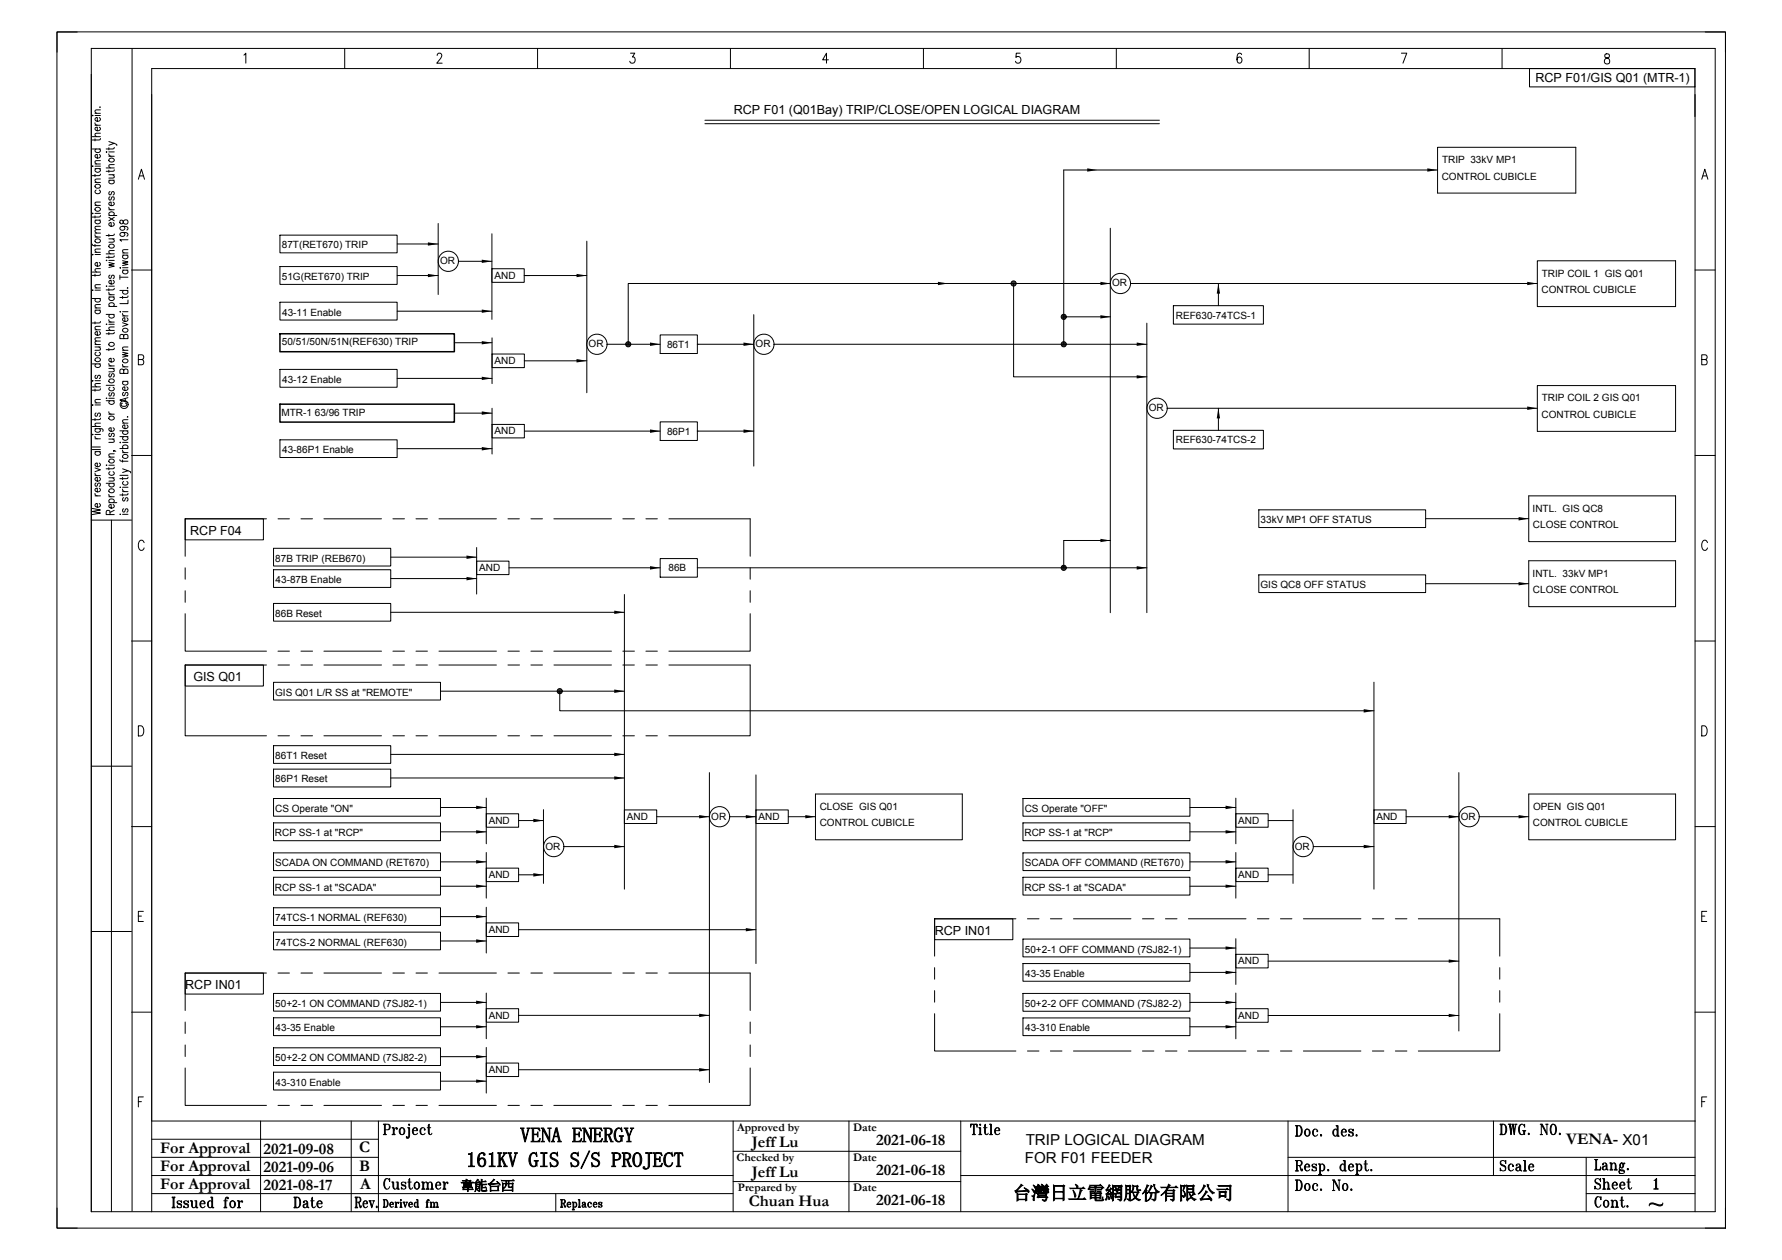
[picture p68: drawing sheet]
<svg xmlns="http://www.w3.org/2000/svg" width="297mm" height="210mm" viewBox="0 0 297 210" stroke-linecap="round" stroke-linejoin="round" font-family="sans-serif">
<defs><g id="words">
<g font-size="3.5">
<text x="86.7" y="190.4">VENA ENERGY</text>
<text x="77.7" y="194.5">161KV GIS S/S PROJECT</text>
</g>
<text font-size="3.1" x="168.8" y="199.9">台灣日立電網股份有限公司</text>
<g font-size="2.7">
<text x="125.3" y="191.1">Jeff Lu</text>
<text x="146" y="190.8">2021-06-18</text>
<text x="261" y="190.7">VENA- X01</text>
<text x="26.7" y="195.1">For Approval</text>
<text x="26.7" y="192.1">For Approval</text>
<text x="43.9" y="195.3">2021-09-06</text>
<text x="43.9" y="192.3">2021-09-08</text>
<text x="59.8" y="192.1">C</text>
<text x="59.9" y="195.1">B</text>
<text x="125.3" y="196.1">Jeff Lu</text>
<text x="146" y="195.8">2021-06-18</text>
<text x="26.7" y="198.1">For Approval</text>
<text x="43.9" y="198.3">2021-08-17</text>
<text x="60" y="198.1">A</text>
<text x="124.8" y="201.1">Chuan Hua</text>
<text x="146" y="200.8">2021-06-18</text>
</g>
<g font-size="2.5">
<text x="170.9" y="190.8">TRIP LOGICAL DIAGRAM</text>
<text x="170.8" y="193.8">FOR F01 FEEDER</text>
</g>
<text font-size="2.2" x="76.8" y="198.3">韋能台西</text>
<g font-size="2.1">
<text x="255.9" y="13.6">RCP F01/GIS Q01 (MTR-1)</text>
<text x="122.3" y="19">RCP F01 (Q01Bay) TRIP/CLOSE/OPEN LOGICAL DIAGRAM</text>
<text x="31.7" y="89.1">RCP F04</text>
<text x="32.2" y="113.5">GIS Q01</text>
<text x="155.8" y="155.8">RCP IN01</text>
<text x="30.9" y="164.8">RCP IN01</text>
</g>
<g font-size="1.9">
<text x="122.9" y="188.4">Approved by</text>
<text x="142.2" y="188.5">Date</text>
<text x="122.8" y="193.5">Checked by</text>
<text x="142.2" y="193.5">Date</text>
<text x="123" y="198.5">Prepared by</text>
<text x="142.2" y="198.5">Date</text>
</g>
<g font-size="1.7">
<text x="240.3" y="29.9">CONTROL CUBICLE</text>
<text x="240.3" y="27.2">TRIP 33kV MP1</text>
<text x="47" y="41.4">87T(RET670) TRIP</text>
<text x="47" y="46.7">51G(RET670) TRIP</text>
<text x="73.3" y="44.1">OR</text>
<text x="82.4" y="46.5">AND</text>
<text x="185.4" y="47.7">OR</text>
<text x="257" y="46.1">TRIP COIL 1 GIS Q01</text>
<text x="47" y="52.6">43-11 Enable</text>
<text x="196" y="53.1">REF630-74TCS-1</text>
<text x="256.9" y="48.9">CONTROL CUBICLE</text>
<text x="47" y="57.6">50/51/50N/51N(REF630) TRIP</text>
<text x="98.1" y="57.9">OR</text>
<text x="111.2" y="58">86T1</text>
<text x="125.9" y="57.9">OR</text>
<text x="47" y="63.8">43-12 Enable</text>
<text x="82.4" y="60.7">AND</text>
<text x="46.9" y="69.3">MTR-1 63/96 TRIP</text>
<text x="191.4" y="68.5">OR</text>
<text x="256.9" y="69.6">CONTROL CUBICLE</text>
<text x="257" y="66.9">TRIP COIL 2 GIS Q01</text>
<text x="47" y="75.5">43-86P1 Enable</text>
<text x="82.4" y="72.4">AND</text>
<text x="111.2" y="72.4">86P1</text>
<text x="196" y="73.9">REF630-74TCS-2</text>
<text x="210.1" y="87.2">33kV MP1 OFF STATUS</text>
<text x="255.4" y="85.3">INTL. GIS QC8</text>
<text x="255.5" y="88">CLOSE CONTROL</text>
<text x="45.9" y="93.6">87B TRIP (REB670)</text>
<text x="79.9" y="95.2">AND</text>
<text x="111.4" y="95.2">86B</text>
<text x="45.9" y="97.2">43-87B Enable</text>
<text x="210.1" y="98">GIS QC8 OFF STATUS</text>
<text x="255.4" y="96.1">INTL. 33kV MP1</text>
<text x="255.5" y="98.9">CLOSE CONTROL</text>
<text x="45.9" y="102.8">86B Reset</text>
<text x="45.9" y="116">GIS Q01 L/R SS at &quot;REMOTE&quot;</text>
<text x="45.9" y="130.4">86P1 Reset</text>
<text x="45.9" y="126.5">86T1 Reset</text>
<text x="45.9" y="135.3">CS Operate &quot;ON&quot;</text>
<text x="81.5" y="137.3">AND</text>
<text x="104.5" y="136.7">AND</text>
<text x="118.5" y="136.6">OR</text>
<text x="126.4" y="136.7">AND</text>
<text x="136.6" y="137.7">CONTROL CUBICLE</text>
<text x="136.6" y="135">CLOSE GIS Q01</text>
<text x="170.8" y="135.3">CS Operate &quot;OFF&quot;</text>
<text x="206.4" y="137.3">AND</text>
<text x="229.4" y="136.7">AND</text>
<text x="243.4" y="136.6">OR</text>
<text x="255.5" y="137.7">CONTROL CUBICLE</text>
<text x="255.5" y="135">OPEN GIS Q01</text>
<text x="45.8" y="139.4">RCP SS-1 at &quot;RCP&quot;</text>
<text x="90.9" y="141.6">OR</text>
<text x="170.7" y="139.4">RCP SS-1 at &quot;RCP&quot;</text>
<text x="215.8" y="141.6">OR</text>
<text x="45.8" y="148.5">RCP SS-1 at &quot;SCADA&quot;</text>
<text x="45.9" y="144.4">SCADA ON COMMAND (RET670)</text>
<text x="81.5" y="146.3">AND</text>
<text x="170.7" y="148.5">RCP SS-1 at &quot;SCADA&quot;</text>
<text x="170.8" y="144.4">SCADA OFF COMMAND (RET670)</text>
<text x="206.4" y="146.3">AND</text>
<text x="45.9" y="153.5">74TCS-1 NORMAL (REF630)</text>
<text x="81.5" y="155.5">AND</text>
<text x="45.9" y="157.6">74TCS-2 NORMAL (REF630)</text>
<text x="170.8" y="158.8">50+2-1 OFF COMMAND (7SJ82-1)</text>
<text x="206.4" y="160.7">AND</text>
<text x="45.9" y="167.8">50+2-1 ON COMMAND (7SJ82-1)</text>
<text x="170.8" y="167.8">50+2-2 OFF COMMAND (7SJ82-2)</text>
<text x="170.9" y="162.8">43-35 Enable</text>
<text x="45.9" y="171.9">43-35 Enable</text>
<text x="81.5" y="169.8">AND</text>
<text x="170.9" y="171.9">43-310 Enable</text>
<text x="206.4" y="169.8">AND</text>
<text x="45.9" y="176.9">50+2-2 ON COMMAND (7SJ82-2)</text>
<text x="81.5" y="178.8">AND</text>
<text x="45.9" y="180.9">43-310 Enable</text>
</g>
</g></defs>
<g fill="none" stroke="#000" stroke-width=".17">
<path d="M9.5 5.3h278.1v199.4h-278.1zM12.9 5.3h-3.4v3.4M15.2 8.1v193.9h270.7v-193.9h-270.7M15.5 19.2v.1zM15.8 18.9h.9M15.8 19.2h.9M16.5 19.6a.31 .31 0 0 1 .2 .3 .31 .31 0 0 1-.2 .3h-.3a.36 .36 0 0 1-.4-.4l.4-.2v.6M16.7 17.8l-.1 .1M16.7 18.3l-.8 .1-.1 .2 .3 .3M22 8.1v193.7M40.6 9.2l.4-.3v1.6M57.4 8.1v3.3"/>
<path d="M72.9 9.2l.1-.3h.4l.2 .1v.3l-.8 1.2h.9M89.6 8.1v3.3M105.1 8.9h.7l-.4 .6a.49 .49 0 0 1 .4 .8 .49 .49 0 0 1-.8-.1M121.7 8.1v3.3M138.1 10h-1l.6-1.1v1.6M153.9 8.1v3.3M170 8.9h-.6l-.1 .7a.52 .52 0 0 1 .7 0 .52 .52 0 0 1 0 .7 .52 .52 0 0 1-.7 .1v-.2M186.1 8.1v3.3M206.9 9.1v-.2h-.3a1.24 1.24 0 0 0-.2 1.6 .39 .39 0 0 0 .5-.2l.1-.2a.43 .43 0 0 0-.2-.5 .43 .43 0 0 0-.4 0l-.2 .4M218.2 8.1v3.3M233.6 8.9h.9l-.7 1.6M250.3 8.1v3.3"/>
<path d="M254.9 11.4h27.6v3.1h-27.6zM267.5 9.1a.37 .37 0 0 0 .2 .5 .53 .53 0 0 1 .6 .5 .53 .53 0 0 1-.6 .6 .55 .55 0 0 1-.3-.7 .55 .55 0 0 1 .6-.4 .37 .37 0 0 0 .2-.5l-.2-.1zM284.2 5.3h3.4v3.4M15.4 35.6h.1zM15.4 22.8h1.3M15.4 24.8h1.3M15.5 27.6v.1zM15.8 39.1a.36 .36 0 0 0 .4 .4M15.8 20.5a.36 .36 0 0 0 .4 .4M15.8 39.5h.9M15.8 38.8h.9M15.8 34.2h.9"/>
<path d="M15.8 30.4h.9M15.8 27.3h.9M15.8 20.9h.9M15.8 23.1v.4M15.8 29.1v.3M15.8 36v.3M15.8 36.7h.9M15.8 35.6h.9M15.8 28.1h.9M15.8 27.7h.9M15.9 34.7a.42 .42 0 0 1 .5-.2 .42 .42 0 0 1 .3 .5 .42 .42 0 0 1-.6 .2 .42 .42 0 0 1-.2-.5zM16 36.7a.29 .29 0 0 0-.2 .3 .29 .29 0 0 0 .2 .2l.3 .1a.36 .36 0 0 0 .4-.4l-.2-.2"/>
<path d="M16 31.7a.31 .31 0 0 0-.2 .3 .31 .31 0 0 0 .2 .2 .39 .39 0 0 0 .6 0 .39 .39 0 0 0-.1-.5M16 28.1l-.1 .1a.4 .4 0 0 0 .4 .5 .4 .4 0 0 0 .4-.5l-.2-.1M16 24.8a.29 .29 0 0 0-.2 .3 .29 .29 0 0 0 .2 .3h.3a.36 .36 0 0 0 .4-.4l-.2-.2M16.5 25.7a.29 .29 0 0 1 .2 .3 .29 .29 0 0 1-.2 .3h-.3a.36 .36 0 0 1-.4-.4l.4-.2v.6M16.5 21.2a.29 .29 0 0 1 .2 .3 .29 .29 0 0 1-.2 .3h-.3a.36 .36 0 0 1-.4-.4l.4-.2v.6M16.7 35.9v.2l-.2 .1h-1.1M16.7 29v.2l-.2 .1h-1.1M16.7 23.1v.2h-.2h-1.1M16.7 38.3h-.8l-.1 .3 .3 .2M16.7 37.7l-.8 .1-.1 .2 .3 .3M16.7 33.7h-.8l-.1 .3 .3 .2M16.7 29.8l-.8 .1-.1 .3 .3 .2"/>
<path d="M16.7 26.8h-.8l-.1 .3 .3 .2M16.7 22.2l-.8 .1-.1 .2 .3 .3M17.7 25.3h.1zM17.7 28h1.3M18.1 36.2l.9 .6M18.1 35h.9M18.1 26h.9M18.1 34.5a.39 .39 0 0 0 .4 .5M18.1 25.6a.36 .36 0 0 0 .4 .4M18.1 23.6l.9 .3-.9 .3M18.1 24.6v.4M18.1 28.4v.3"/>
<path d="M18.1 39v.4M18.1 39.8h.9M18.1 35.9h1.4M18.1 30h.9M18.1 29.1h.9M18.1 25.3h.9M18.2 26.5a.42 .42 0 0 1 .5-.2 .42 .42 0 0 1 .3 .6 .42 .42 0 0 1-.6 .1 .42 .42 0 0 1-.2-.5zM18.3 35.9l-.1-.1a.4 .4 0 0 1 .4-.5 .4 .4 0 0 1 .4 .5l-.2 .1M18.3 32.8a.29 .29 0 0 0-.2 .3 .29 .29 0 0 0 .2 .3l.2-.1 .2-.5h.1a.29 .29 0 0 1 .2 .3 .29 .29 0 0 1-.2 .3M18.3 31.9a.31 .31 0 0 0-.2 .3 .31 .31 0 0 0 .2 .3l.2-.1 .2-.4 .1-.1a.31 .31 0 0 1 .2 .3 .31 .31 0 0 1-.2 .3M18.3 30l-.1 .2a.44 .44 0 0 0 .3 .5 .44 .44 0 0 0 .5-.3l-.2-.4M18.8 39.8l.2 .3v.2l-.9 .1"/>
<path d="M18.8 29.1l.2 .3v.2l-.9 .1M18.8 37.1a.31 .31 0 0 1 .3 .3 .31 .31 0 0 1-.3 .3h-.3a.36 .36 0 0 1-.4-.4l.4-.2v.6M18.8 33.7l.2 .1a.44 .44 0 0 1-.3 .5 .44 .44 0 0 1-.6-.3l.2-.3h.2v.6M19 23.9l.5 .2v.2M19 36.2l-.9 .6M19 39v.2l-.2 .1h-1.1M19 28.3v.2h-.2h-1.1M19 24.6v.2h-.2h-1.1M19 27.4l-.8 .1-.1 .2 .3 .3M20 36.7a.34 .34 0 0 0 0 .4 .34 .34 0 0 0 .3 .2l.1-.1a.49 .49 0 0 1 .3-.5 .49 .49 0 0 1 .6 .2 .43 .43 0 0 1-.4 .5 .43 .43 0 0 1-.4-.6l-.2-.1zM20.4 38.7l.4 .2a.38 .38 0 0 1-.4 .5 .38 .38 0 0 1-.4-.5l.4-.2a.63 .63 0 0 1 .9 .4l-.2 .3M20.4 37.7l.4 .2a.38 .38 0 0 1-.4 .5 .38 .38 0 0 1-.4-.5l.4-.2a.63 .63 0 0 1 .9 .4l-.2 .2"/>
<path d="M21.3 40h-1.3l.2 .2M23.1 29.9l.5-1.7 .5 1.7M23.3 29.3h.6M46.7 39.2h19.5v2.9h-19.5zM73 37.2v11.9M82 39v14.2M117.5 20h75.7M117.5 20.6h75.7M185 38v64.1M239.6 24.6h23v7.6h-23zM239.6 28.3h-62.3v29.1M283.6 29.9l.5-1.7 .5 1.7"/>
<path d="M283.8 29.3h.7M15.4 48.4h.1zM15.4 42.4h.1zM15.4 45.3h1.3M15.4 40.7l.1 .2h.1h1.1M15.4 49.7h1.3M15.8 57.4h.9M15.8 55h.9M15.8 51.3h.9M15.8 48h.9M15.8 42.1h.9M15.8 40.7v.4"/>
<path d="M15.8 45.7v.4M15.8 53.6v.4M15.8 57.8h.9M15.8 51.7h.9M15.8 48.4h.9M15.8 42.4h.9M15.9 59.8a.43 .43 0 0 1 .5-.2 .43 .43 0 0 1 .3 .5 .43 .43 0 0 1-.6 .2 .43 .43 0 0 1-.2-.5zM16 58.7a.29 .29 0 0 0-.2 .3 .29 .29 0 0 0 .2 .3h.3a.36 .36 0 0 0 .4-.4l-.2-.2M16 51.7a.29 .29 0 0 0-.2 .3 .29 .29 0 0 0 .2 .3h.3a.36 .36 0 0 0 .4-.4l-.2-.2M16 49.7a.29 .29 0 0 0-.2 .3 .29 .29 0 0 0 .2 .3h.3a.36 .36 0 0 0 .4-.4l-.2-.2M16.5 57.8l.2 .3v.2l-.9 .1M16.5 55.3a.29 .29 0 0 1 .2 .2 .29 .29 0 0 1-.2 .3l-.3 .1a.36 .36 0 0 1-.4-.4l.4-.2v.6"/>
<path d="M16.5 43.7a.31 .31 0 0 1 .2 .3 .31 .31 0 0 1-.2 .3l-.3 .1a.36 .36 0 0 1-.4-.4l.4-.3v.7M16.7 53.6v.2h-.2h-1.1M16.7 45.6v.3h-.2h-1.1M16.7 56.8l-.8 .1-.1 .3 .3 .2M16.7 56.3h-.8l-.1 .3 .3 .2M16.7 54.4l-.8 .1-.1 .2 .3 .3M16.7 50.8h-.8l-.1 .3 .3 .2M16.7 47.4l-.8 .1-.1 .2 .3 .3M16.7 44.8h-.8l-.1 .3 .3 .2M16.7 41.5h-.8l-.1 .3 .3 .3M17.7 55.1h1.3M17.7 42.3h1.3"/>
<path d="M17.7 52.4h1.3M17.8 54v.1zM17.8 47.6v.1zM17.8 43.3v.1zM18.1 53.7h.9M18.1 49.1h.9M18.1 53.3a.36 .36 0 0 0 .4 .4M18.1 48.7a.36 .36 0 0 0 .4 .4M18.1 43.7l.9 .3-.9 .2 .9 .2-.9 .2M18.1 42.7v.3M18.1 48.1v.4M18.1 55.4v.4"/>
<path d="M18.1 58.1v.3M18.1 54h.9M18.1 51.1h1.4M18.1 49.5h.9M18.1 47.7h.9M18.1 43.4h.9M18.3 52.4a.29 .29 0 0 0-.2 .3 .29 .29 0 0 0 .2 .3h.4a.36 .36 0 0 0 .3-.4l-.2-.2M18.3 51.1a.31 .31 0 0 1-.2-.3 .31 .31 0 0 1 .2-.3 .39 .39 0 0 1 .6 0 .39 .39 0 0 1-.1 .6M18.3 49.5a.29 .29 0 0 0-.2 .3 .29 .29 0 0 0 .2 .2l.4 .1a.36 .36 0 0 0 .3-.4l-.2-.2M18.3 45.9a.32 .32 0 0 0-.1 .5h.3l.2-.5h.1a.32 .32 0 0 1 .2 .5h-.2M18.8 59.7a.31 .31 0 0 1 .3 .3 .31 .31 0 0 1-.3 .3h-.3a.36 .36 0 0 1-.4-.4l.4-.2v.6M18.8 46.7a.31 .31 0 0 1 .3 .3 .31 .31 0 0 1-.3 .3h-.3a.36 .36 0 0 1-.4-.4l.4-.2v.6"/>
<path d="M19 58v.2l-.2 .1h-1.1M19 55.4v.2h-.2h-1.1M19 48.1v.2h-.2h-1.1M19 42.6v.2l-.2 .1h-1.1M19 54.5l-.8 .1-.1 .2 .3 .3M19 41.8h-.8l-.1 .3 .3 .2M20 44.6h.1zM20 48.4h1.3M20 46.2h1.3M20 45.9v.7M20 51.9v.1zM20.4 58.4h.9"/>
<path d="M20.4 52.7h.9M20.4 42.2h.9M20.4 52.3a.36 .36 0 0 0 .4 .4M20.4 58.7l.9 .2-.9 .2 .9 .2-.9 .2M20.4 53.8l.9 .3-.9 .3M20.4 43.4l.9 .3-.9 .2 .9 .2-.9 .2M20.4 49.4v.3M20.4 52h.9M20.4 45h.9M20.4 44.6h.9M20.4 42.5h.9M20.5 60a.43 .43 0 0 1 .5-.2 .43 .43 0 0 1 .3 .5 .43 .43 0 0 1-.6 .2 .43 .43 0 0 1-.2-.5z"/>
<path d="M20.6 56l.3-.3 .3 .1 .1 .2v.4h-1.3v-.6l.2-.1 .4 .1v.6M20.6 48.4a.31 .31 0 0 0-.2 .3 .31 .31 0 0 0 .2 .3 .39 .39 0 0 0 .6 0 .39 .39 0 0 0-.1-.6M20.6 45a.31 .31 0 0 0-.2 .3 .31 .31 0 0 0 .2 .3 .39 .39 0 0 0 .6 0 .39 .39 0 0 0-.1-.6M20.6 42.5a.29 .29 0 0 0-.2 .3 .29 .29 0 0 0 .2 .3h.3a.36 .36 0 0 0 .4-.4l-.2-.2M21.1 53a.31 .31 0 0 1 .2 .2 .31 .31 0 0 1-.2 .3l-.3 .1a.36 .36 0 0 1-.4-.4l.4-.2v.6M21.3 48v.1l-.1-.1M21.3 50v.6h-1.3M21.3 49.3v.2l-.2 .1h-1.1M21.3 57.8l-.8 .1-.1 .2 .3 .3M21.3 41.6h-.8l-.1 .3 .3 .3M21.9 45h3.4M23.1 59.9h.5a.4 .4 0 0 0 .4-.4 .4 .4 0 0 0-.4-.4h-.5v1.7h.5a.45 .45 0 0 0 .4-.4 .45 .45 0 0 0-.4-.5"/>
<path d="M46.7 50.4h19.5v2.9h-19.5zM46.7 44.4h19.5v3h-19.5zM66.2 40.7h6.8M66.2 51.9h15.8M66.2 45.9h6.8M75.7 57.1h6.3M76.4 43.6h5.6M82 44.8h5.4v2.3h-5.4zM82 59h5.4v2.3h-5.4zM82 56.3v7.6M87.4 45.9h10.4M97.8 40.2v25.3"/>
<path d="M101.2 57.4h8.8M110 55.8h6.2v3.1h-6.2zM116.2 57.4h9.4M125.6 52.4v25.3M129 57.4h62.1M168.9 47.2v15.6h22.2M177.3 52.8h7.8M185 47.2h-80.3v10.2M188.4 47.2h67.8M191.1 53.9v48.2M195.6 50.9h15v3.1h-15zM203.1 47.2v3.7"/>
<path d="M256.2 43.5h23.1v7.6h-23.1zM282.5 45h3.4M283.6 59.9h.6a.4 .4 0 0 0 .3-.4 .4 .4 0 0 0-.3-.4h-.6v1.7h.6a.45 .45 0 0 0 .3-.4 .45 .45 0 0 0-.3-.5M15.4 72.4h.1zM15.4 67.5h.1zM15.4 63.5h.1zM15.4 74.9h1.3M15.4 74.5h1.3M15.4 71.1h1.3M15.4 64.5h1.3M15.4 60.7h1.3M15.8 78.9a.36 .36 0 0 0 .4 .4"/>
<path d="M15.8 72.7a.36 .36 0 0 0 .4 .4M15.8 79.3h.9M15.8 73.1h.9M15.8 67.1h.9M15.8 78l.9 .3-.9 .3M15.8 71.4l1.3 .1 .1 .1-.1 .3M15.8 75.3h.9M15.8 72.4h.9M15.8 64.8v.4M15.8 69.8v.3M15.8 67.5h.9M15.8 63.5h.9"/>
<path d="M16 75.3a.31 .31 0 0 0-.2 .3 .31 .31 0 0 0 .2 .2 .39 .39 0 0 0 .6 0 .39 .39 0 0 0-.1-.5M16 71.4l-.1 .2a.44 .44 0 0 0 .3 .5 .44 .44 0 0 0 .5-.3l-.2-.4M16 68.8a.32 .32 0 0 0-.1 .5h.3l.1-.4 .2-.1a.32 .32 0 0 1 .2 .5l-.2 .1M16 62.5a.29 .29 0 0 0-.2 .3 .29 .29 0 0 0 .2 .3l.2-.1 .1-.4 .2-.1a.29 .29 0 0 1 .2 .3 .29 .29 0 0 1-.2 .3M16 60.7a.29 .29 0 0 0-.2 .2 .29 .29 0 0 0 .2 .3h.3a.36 .36 0 0 0 .4-.4l-.2-.1M16.5 79.6a.31 .31 0 0 1 .2 .3 .31 .31 0 0 1-.2 .2l-.3 .1a.36 .36 0 0 1-.4-.4l.4-.2v.6M16.5 77.2l.2 .1a.4 .4 0 0 1-.4 .5 .4 .4 0 0 1-.4-.5l.3-.1v.6M16.7 69.7v.2h-.2h-1.1M16.7 64.8v.2h-.2h-1.1M16.7 70.5l-.8 .1-.1 .2 .3 .3M16.7 66.6h-.8l-.1 .3 .3 .2M16.7 63.9l-.8 .1-.1 .2 .3 .3"/>
<path d="M17.7 64.2h1.3M17.7 66.8h1.3M17.8 77.5v.1zM17.8 66.3v.1zM18.1 76.2h.9M18.1 69h.9M18.1 61h.9M18.1 68.6a.36 .36 0 0 0 .4 .4M18.1 60.6a.36 .36 0 0 0 .4 .4M18.1 79.6h.9M18.1 77.9v.4M18.1 77.5h.9"/>
<path d="M18.1 73.2h.9M18.1 66.4h.9M18.1 61.4h.9M18.2 69.5a.43 .43 0 0 1 .6-.2 .43 .43 0 0 1 .2 .6 .43 .43 0 0 1-.6 .1 .43 .43 0 0 1-.2-.5zM18.3 78.6a.29 .29 0 0 0-.2 .3 .29 .29 0 0 0 .2 .3h.4a.36 .36 0 0 0 .3-.4l-.2-.2M18.3 72.2a.32 .32 0 0 0-.1 .5h.3l.2-.4 .1-.1a.32 .32 0 0 1 .2 .5l-.2 .1M18.3 66.8l-.1 .1a.4 .4 0 0 0 .4 .5 .4 .4 0 0 0 .4-.5l-.2-.1M18.3 65.5a.32 .32 0 0 0-.1 .5h.3l.2-.5h.1a.32 .32 0 0 1 .2 .5h-.2M18.3 64.5a.29 .29 0 0 0-.2 .3 .29 .29 0 0 0 .2 .3h.4a.36 .36 0 0 0 .3-.4l-.2-.2M18.3 62.3a.31 .31 0 0 0-.2 .3 .31 .31 0 0 0 .2 .3l.4-.6h.1a.31 .31 0 0 1 .2 .3 .31 .31 0 0 1-.2 .3M18.8 79.6l.2 .3v.2l-.9 .1M18.8 73.2l.2 .2v.3h-.9"/>
<path d="M18.8 61.4l.2 .3v.2l-.9 .1M18.8 71.3a.29 .29 0 0 1 .3 .3 .29 .29 0 0 1-.3 .2l-.3 .1a.36 .36 0 0 1-.4-.4l.4-.2v.6M19 75.1v.1v-.1l.3 .1M19 77.9v.2h-.2h-1.1M19 75.6l-.8 .1-.1 .2 .3 .3M20 73.7h.1zM20 79.2h1.3M20 74.8h1.3M20 76.6v.2l.2 .1h1.1M20 72.8h1.3M20 71.8h1.3M20.4 67.2a.28 .28 0 0 0-.2 .3 .28 .28 0 0 0 .4 .2h.2a.28 .28 0 0 0 .3-.2 .28 .28 0 0 0-.2-.3"/>
<path d="M20.4 75.4h.9M20.4 70.5h.9M20.4 61.1h.9M20.4 75a.39 .39 0 0 0 .4 .4M20.4 60.7a.36 .36 0 0 0 .4 .4M20.4 78.1l.9 .4-.9 .3M20.4 76.7v.3M20.4 79.6v.3M20.4 73.7h.9M20.4 63.6h.9M20.6 74.8a.29 .29 0 0 1-.2-.3 .29 .29 0 0 1 .2-.3h.3a.36 .36 0 0 1 .4 .4l-.2 .2M20.6 72.8a.29 .29 0 0 0-.2 .2 .29 .29 0 0 0 .2 .3l.3 .1a.36 .36 0 0 0 .4-.4l-.2-.2"/>
<path d="M20.6 71.8a.29 .29 0 0 0-.2 .3 .29 .29 0 0 0 .2 .3h.3a.36 .36 0 0 0 .4-.4l-.2-.2M20.6 65.4a.31 .31 0 0 0-.2 .3 .31 .31 0 0 0 .2 .3l.3-.5 .2-.1a.31 .31 0 0 1 .2 .3 .31 .31 0 0 1-.2 .3M20.6 63.6a.29 .29 0 0 0-.2 .2 .29 .29 0 0 0 .2 .3l.3 .1a.36 .36 0 0 0 .4-.4l-.2-.2M20.6 61.8l.3-.3 .3 .1 .1 .2v.4h-1.3v-.6l.2-.1 .4 .1v.6M20.9 66.4v.5M21.1 70.8a.29 .29 0 0 1 .2 .3 .29 .29 0 0 1-.2 .3h-.3a.36 .36 0 0 1-.4-.4l.2-.1 .2-.1v.6M21.1 64.5a.29 .29 0 0 1 .2 .3 .29 .29 0 0 1-.2 .2l-.3 .1a.36 .36 0 0 1-.4-.4l.4-.2v.6M21.3 69.4v.1h-.1M21.3 78.5l.5 .1v.2M21.3 66.3l-1.3 .4 1.3 .4M21.3 79.5v.2l-.2 .1h-1.1M21.3 69.9l-.8 .1-.1 .3 .3 .2"/>
<path d="M21.9 75.9h3.4M46.7 61.6h19.5v2.9h-19.5zM46.7 73.3h19.5v3h-19.5zM66.2 63.1h15.8M66.2 74.8h15.8M75.7 68.9h6.3M82 70.7h5.4v2.3h-5.4zM82 68v7.7M87.4 60.1h10.4M87.4 71.8h22.6M110 70.3h6.2v3.1h-6.2zM116.2 71.8h9.4"/>
<path d="M194.5 68h61.7M195.6 71.7h15v3.1h-15zM203.1 68v3.7M256.2 64.3h23.1v7.6h-23.1zM282.5 75.9h3.4M15.2 86.7h6.7M15.4 84.7l1.3 .3-1.3 .3 1.3 .2-1.3 .3M15.8 82.2a.36 .36 0 0 0 .4 .4M15.8 82.6h.9M16 80.5a.29 .29 0 0 0-.2 .3 .29 .29 0 0 0 .2 .3l.2-.2 .1-.4h.2a.29 .29 0 0 1 .2 .3 .29 .29 0 0 1-.2 .3M16.5 83.9a.29 .29 0 0 1 .2 .3 .29 .29 0 0 1-.2 .3h-.3a.36 .36 0 0 1-.4-.4l.2-.1 .2-.1v.6M16.5 81.4a.31 .31 0 0 1 .2 .2 .31 .31 0 0 1-.2 .3l-.3 .1a.36 .36 0 0 1-.4-.4l.4-.2v.6"/>
<path d="M17.7 80.5h1.3M18.1 82.8h.9M18.1 82.4a.36 .36 0 0 0 .4 .4M18.1 83.8h1.4M18.3 83.8a.31 .31 0 0 1-.2-.3 .31 .31 0 0 1 .2-.3 .39 .39 0 0 1 .6 0 .39 .39 0 0 1-.1 .6M18.3 80.5l-.1 .2a.4 .4 0 0 0 .4 .5 .4 .4 0 0 0 .4-.5l-.2-.2M18.3 85.8v-.7h-.2h-.3l-.1 .7h1.3M18.6 86.7v115.3M18.8 84.1a.29 .29 0 0 1 .2 .3 .29 .29 0 0 1-.2 .2l-.3 .1a.36 .36 0 0 1-.4-.4l.4-.2v.6M19 85.1l-.7 .3M20 81.2h.1zM20 85.7v.1z"/>
<path d="M20.4 81.9h.9M20.4 81.5a.39 .39 0 0 0 .4 .4M20.4 85.7h.9M20.4 82.3v.3M20.4 81.2h.9M20.6 84.8a.32 .32 0 0 0-.1 .5h.3l.1-.5h.2a.32 .32 0 0 1 .2 .5l-.2 .1M20.6 82.9a.31 .31 0 0 0-.2 .3 .31 .31 0 0 0 .2 .3l.2-.1 .1-.4 .2-.1a.31 .31 0 0 1 .2 .3 .31 .31 0 0 1-.2 .3M20.6 80.2a.29 .29 0 0 0-.2 .3 .29 .29 0 0 0 .2 .3h.3a.36 .36 0 0 0 .4-.4l-.2-.2M21.3 82.2v.3h-.2h-1.1M24 90.4a.5 .5 0 0 0-.6-.4 .5 .5 0 0 0-.3 .7v.4a.5 .5 0 0 0 .3 .6 .5 .5 0 0 0 .6-.4M30.9 86.5h13v3.5h-13zM30.9 94.6v1.9"/>
<path d="M30.9 98.5v1.9M44.4 86.5h-13.5v6.2M45.6 91.4h19.5v2.9h-19.5zM45.6 95h19.5v2.9h-19.5zM46.3 86.5h1.9M50.2 86.5h1.9M54 86.5h9.6M65.1 92.9h14.3M65.1 96.4h14.3M65.5 86.5h1.9M69.3 86.5h1.9M73.2 86.5h9.5"/>
<path d="M79.4 93.5h5.4v2.3h-5.4zM79.4 91.3v7.7M84.7 86.5h1.9M84.8 94.6h25.2M88.5 86.5h1.9M92.3 86.5h9.6M103.8 86.5h1.9M104.1 99.1v49.1M107.7 86.5h1.9M110 93.1h6.2v3.1h-6.2zM111.5 86.5h13.5v6.2M116.2 94.6h74.9"/>
<path d="M125 94.6v1.9M125 98.5v1.9M185.1 90.1h-7.8v4.5M209.8 85h27.8v2.9h-27.8zM209.8 95.8h27.8v3h-27.8zM237.6 86.4h17.2M237.6 97.3h17.2M254.8 82.6h24.5v7.7h-24.5zM254.8 93.5h24.5v7.6h-24.5zM284.6 90.4a.5 .5 0 0 0-.6-.4 .5 .5 0 0 0-.4 .7v.4a.5 .5 0 0 0 .4 .6 .5 .5 0 0 0 .6-.4M21.9 106.8h3.4M30.9 102.3v6.2h13.5"/>
<path d="M30.9 110.8h13v3.5h-13zM44.4 110.8h-13.5v11.8h13.5M45.6 100.6h19.5v2.9h-19.5zM45.6 113.7h27.8v3h-27.8zM46.3 110.8h1.9M46.3 108.5h1.9M50.2 108.5h1.9M50.2 110.8h1.9M54 110.8h9.6M54 108.5h9.6M65.1 102.1h39M65.5 108.5h1.9"/>
<path d="M65.5 110.8h1.9M69.3 110.8h1.9M69.3 108.5h1.9M73.2 108.5h9.5M73.2 110.8h9.5M73.4 115.2h30.7M84.7 110.8h1.9M84.7 108.5h1.9M88.5 108.5h1.9M88.5 110.8h1.9M92.3 108.5h9.6M92.3 110.8h9.6"/>
<path d="M93.3 115.2v3.3h135.7M103.8 108.5h1.9M103.8 110.8h1.9M107.7 110.8h1.9M107.7 108.5h1.9M111.5 110.8h13.5v11.8h-13.5M125 102.3v6.2h-13.5M229 113.7v34.5M282.5 106.8h3.4M15.2 127.7h6.7M21.9 137.8h3.4M23.1 121h.4a.99 .99 0 0 1 0 1.7h-.4z"/>
<path d="M45.6 128.2h19.5v3h-19.5zM45.6 133.1h27.8v2.9h-27.8zM45.6 137.1h27.8v3h-27.8zM45.6 124.3h19.5v2.9h-19.5zM46.3 122.6h1.9M50.2 122.6h1.9M54 122.6h9.6M65.1 129.7h39M65.1 125.7h39M65.5 122.6h1.9M69.3 122.6h1.9M73.2 122.6h9.5"/>
<path d="M73.4 134.6h7.6M73.4 138.6h7.6M81 135.6h5.4v2.3h-5.4zM81 133v7.6M84.7 122.6h1.9M86.4 136.8h4.2M88.5 122.6h1.9M90.6 134.9v12.3M92.3 122.6h9.6M103.8 122.6h1.9M104.1 135h5.4v2.3h-5.4zM107.7 122.6h1.9"/>
<path d="M109.5 136.1h8.7M118.2 128.8v51.6M121.6 136.1h4.4M126 135h5.4v2.3h-5.4zM126 129.2v31.4M131.4 136.1h4.5M135.9 132.3h24.5v7.7h-24.5zM170.5 133.1h27.8v2.9h-27.8zM170.5 137.1h27.8v3h-27.8zM198.3 134.6h7.7M198.3 138.6h7.7M206 135.6h5.4v2.3h-5.4z"/>
<path d="M206 133v7.6M211.4 136.8h4.1M215.5 134.9v12.3M229 135h5.4v2.3h-5.4zM234.4 136.1h8.7M243.1 128.8v43M246.5 136.1h8.3M254.8 132.3h24.5v7.7h-24.5zM282.5 137.8h3.4M283.6 121h.5a.99 .99 0 0 1 0 1.7h-.5zM15.2 155.2h6.7M23.1 152.7h.5"/>
<path d="M23.9 151.9h-.8v1.7h.8M45.6 142.1h27.8v3h-27.8zM45.6 146.2h27.8v3h-27.8zM45.6 151.3h27.8v2.9h-27.8zM45.6 155.4h27.8v2.9h-27.8zM73.4 143.6h7.6M73.4 147.7h7.6M73.4 152.8h7.6M73.4 156.8h7.6M81 144.7h5.4v2.2h-5.4zM81 153.8h5.4v2.3h-5.4zM81 142.1v7.6"/>
<path d="M81 151.2v7.6M86.4 145.8h4.2M86.4 154.9h39.6M94 141.1h10.1M155.8 153.1h13v3.5h-13zM169.3 153.1h-13.5v6.3M170.5 142.1h27.8v3h-27.8zM170.5 146.2h27.8v3h-27.8zM170.5 156.5h27.8v3h-27.8zM171.2 153.1h2M175.1 153.1h1.9M178.9 153.1h9.6"/>
<path d="M190.4 153.1h1.9M194.2 153.1h2M198.1 153.1h9.6M198.3 143.6h7.7M198.3 147.7h7.7M198.3 158h7.7M206 144.7h5.4v2.2h-5.4zM206 159.1h5.4v2.2h-5.4zM206 142.1v7.6M206 156.4v7.7M209.6 153.1h1.9M211.4 145.8h4.1"/>
<path d="M213.4 153.1h1.9M217.2 153.1h9.6M218.9 141.1h10.1M228.7 153.1h1.9M232.6 153.1h1.9M236.4 153.1h13.6v6.3M283.6 152.7h.5M284.5 151.9h-.9v1.7h.9M21.9 168.7h3.4M30.9 178v6.2h13.5M30.9 162.2h13v3.5h-13zM30.9 170.3v1.9"/>
<path d="M30.9 174.2v1.9M44.4 162.2h-13.5v6.2M45.6 165.6h27.8v2.9h-27.8zM45.6 169.6h27.8v3h-27.8zM45.6 174.6h27.8v3h-27.8zM45.6 178.7h27.8v3h-27.8zM46.3 162.2h1.9M50.2 162.2h1.9M54 162.2h9.6M65.5 162.2h1.9M69.3 162.2h1.9M73.2 162.2h9.5"/>
<path d="M73.4 167.1h7.6M73.4 171.1h7.6M73.4 176.1h7.6M81 168.1h5.4v2.3h-5.4zM81 177.2h5.4v2.2h-5.4zM81 165.5v7.6M81 174.6v7.6M84.7 162.2h1.9M86.4 169.2h31.8M86.4 178.3h31.8M88.5 162.2h1.9M92.3 162.2h9.6"/>
<path d="M103.8 162.2h1.9M107.7 162.2h1.9M111.5 162.2h13.5v6.2M125 178v6.2h-13.5M125 170.3v1.9M125 174.2v1.9M155.8 168.9v6.3h13.5M155.8 161.3v1.9M155.8 165.1v1.9M170.5 160.6h27.8v2.9h-27.8zM170.5 165.6h27.8v2.9h-27.8zM170.5 169.7h27.8v2.9h-27.8z"/>
<path d="M171.2 175.2h2M175.1 175.2h1.9M178.9 175.2h9.6M190.4 175.2h1.9M194.2 175.2h2M198.1 175.2h9.6M198.3 167.1h7.7M198.3 171.1h7.7M198.3 162.1h7.7M206 168.1h5.4v2.3h-5.4zM206 165.5v7.6M209.6 175.2h1.9"/>
<path d="M211.4 160.2h31.7M211.4 169.2h31.7M213.4 175.2h1.9M217.2 175.2h9.6M228.7 175.2h1.9M232.6 175.2h1.9M250 168.9v6.3h-13.6M250 161.3v1.9M250 165.1v1.9M282.5 168.7h3.4M23.1 183.6h.5M23.9 182.8h-.8v1.7"/>
<path d="M25.3 186.8h257.2M25.3 195.9h96.9M25.3 192.9h37.8M25.3 189.9h37.8M25.3 198.9h96.9M28.7 199.5h.5M28.7 199.5l.2 .1M28.8 199.5l.1 .2M28.9 199.5v1.8M28.9 199.6v1.6M29 199.5v1.8M29.1 199.5l-.1 .2"/>
<path d="M29.1 199.5l-.1 .1M35.1 199.5h.3v1.8M35.2 199.5l.1 .1M35.2 199.5l.1 .2M35.3 199.5v1.8h.3M35.4 199.6v1.6M37.6 199.7v1.5M37.8 199.5l-.2 .3v1.5M38 199.7l-.1-.1v.2h.1v-.3l-.4 .2-.1 1.6M43.4 186.8v15.2M46.3 184.2h1.9M49 199.5h.6a1.03 1.03 0 0 1 0 1.8h-.6"/>
<path d="M49 199.5l.2 .1M49.1 199.5l.1 .2M49.2 199.5v1.8M49.2 199.6v1.6M49.3 199.5v1.8M49.4 199.5l-.1 .2M49.4 199.5l-.1 .1M49.6 199.5a1.25 1.25 0 0 1 0 1.8M49.9 199.8l.1 .4-.1 .8M50.2 184.2h1.9M52 199.7l.1 1.4M54 184.2h9.6"/>
<path d="M58.5 186.8v15.2M59.2 199.5h.7a.45 .45 0 0 1 .2 .5 .45 .45 0 0 1-.2 .4h-.4M59.2 199.5l.1 .1M59.3 199.5v.2M59.3 199.5v1.8M59.4 199.6v1.6M59.5 199.5v1.8M59.5 199.5v.2M59.6 199.5l-.1 .1M59.9 199.5l.1 .3v.3l-.1 .3M60 199.7v.5M63.1 186.8v15.2"/>
<path d="M63.9 199.9h.4a.74 .74 0 0 1 0 1.3h-.4M63.9 187.4h.8a.47 .47 0 0 1 .3 .4 .47 .47 0 0 1-.3 .5h-.5M63.9 189.1h.5M63.9 199.9l.1 .1M63.9 199.9l.1 .2M63.9 187.4l.2 .1M64 199.9v1.3M64 187.4l.1 .1M64.1 187.4v1.7M64.1 189l-.2 .1M64.1 189l-.1 .1M64.1 199.9v1.3"/>
<path d="M64.1 199.9v.2M64.1 187.5v1.5M64.2 196.7l-.2 .4 .2 .8M64.2 199.9l-.1 .1M64.2 187.4v1.7M64.2 189l.1 .1M64.2 189l.2 .1M64.3 187.4l-.1 .1M64.3 199.9l.3 .5a.71 .71 0 0 1-.3 .8M64.4 187.4l-.2 .1M64.4 196.4a1.3 1.3 0 0 0 0 1.8M64.7 187.4l.2 .2v.4l-.2 .3"/>
<path d="M64.9 196.7l.1-.3v.5a.5 .5 0 0 0-.6-.5 .5 .5 0 0 0-.4 .7v.4a.51 .51 0 0 0 .3 .7 .51 .51 0 0 0 .7-.4M64.9 187.5v.6M65.3 197h.3v.8l.2 .4M65.3 188h.4v1.1M65.3 189.1h.6M65.4 197l.1 .1M65.4 188h.1M65.4 197l.1 .2M65.5 184.2h1.9M65.5 197v1a.35 .35 0 0 0 .4 .2 .35 .35 0 0 0 .3-.4M65.5 188v.1M65.5 197.1l.1 .9"/>
<path d="M65.5 188v1.1M65.5 189l-.1 .1M65.5 189v.1M65.6 188v1M65.7 189v.1M65.7 189l.1 .1M66 197h.4v1.2M66.1 188.1v-.1v.2h.1l-.1-.2a.46 .46 0 0 0-.4 .4M66.2 197v1.2h.4M66.3 197.1v1M66.4 198v.2M66.4 198.1l.1 .1"/>
<path d="M66.7 188.2l-.1 .2 .1 .5M66.8 199.9l.1 .2zM66.8 199.9v.2M66.9 197.2l.1 .2 .6 .2v.2v.2l-.2 .2h-.2l-.3-.4v.4l.1-.2M66.9 188l-.2 .4v.6l.2 .1M67 197.4l.6 .3M67 197.1l-.1 .3M67.1 188h.1a.73 .73 0 0 1-.1 1.1M67.3 188.2v.7M67.6 197.2v-.2v.4l-.3-.4-.3 .1a.34 .34 0 0 0 .1 .5l.5 .2v.2M67.6 197.8v.3M67.9 188h.4v1.3l-.3 .4h-.2l-.1-.3h.2v.2l-.1-.1"/>
<path d="M67.9 197h.6M68 188h.1M68.1 188v.1M68.1 187.4h.2v.1h-.2zM68.1 188v1.4l-.1 .3M68.1 187.5h.2M68.2 188l-.1 1.5M68.2 187.4v.1M68.2 196.6l.1 1.4M68.8 197.9l-.3 .3-.3-.2v-1.4l.1-.2v1.4l.1 .4M68.9 188.4h.7a.43 .43 0 0 0-.4-.5 .43 .43 0 0 0-.5 .5 .49 .49 0 0 0 .2 .6 .49 .49 0 0 0 .6 0l.1-.1M68.9 188.2v.7"/>
<path d="M69.1 197.3v.6M69.1 188l-.2 .4v.6l.2 .1M69.2 197.1a.54 .54 0 0 1 .8 .5 .54 .54 0 0 1-.8 .5 .74 .74 0 0 1 0-1zM69.3 188h.1l.1 .4M69.3 184.2h1.9M69.4 199.9h.3v1.3M69.4 197a.73 .73 0 0 0 0 1.2M69.5 188.1v.3M69.5 199.9v.1M69.5 199.9v.2M69.5 199.9v1.3h.3M69.5 197a.77 .77 0 0 1 0 1.2"/>
<path d="M69.8 197.3v.6M70.1 188.2v.7M70.3 197h.3v1.2M70.3 198.2h.5M70.3 197l.2 .1M70.4 188l-.3 .4 .1 .6 .2 .1M70.4 197l.1 .2M70.5 197v1.2M70.5 198.1l-.2 .1M70.5 198l-.1 .2M70.6 197.1v1M70.6 197.4a.35 .35 0 0 1 .3-.4 .35 .35 0 0 1 .4 .2v1"/>
<path d="M70.6 198l.1 .2M70.6 198.1l.1 .1M70.8 188.3l-.1-.1v.2h.2a.4 .4 0 0 0-.3-.4 .4 .4 0 0 0-.4 0 .54 .54 0 0 0-.2 .8 .54 .54 0 0 0 .9 .1M71 198.2h.5M71.1 197l.1 .4v.8M71.2 188h.6M71.2 197.2l.1 .9M71.2 198.1l-.1 .1M71.2 198l-.1 .2M71.3 199.9l-.1 1.3M71.3 197.4a.36 .36 0 0 1 .3-.4 .36 .36 0 0 1 .3 .1l.2 .3v.8M71.3 198l.1 .2"/>
<path d="M71.3 198.1l.2 .1M71.4 187.5l.1 1.5M71.7 198.2h.6M71.8 197l.1 .4v.8M71.9 197.2l.1 .9M71.9 198.1l-.1 .1M71.9 198v.2M72 188.9l-.2 .2-.4-.1v-1.5l.1-.1v1.4l.2 .3M72.1 198v.2M72.1 198.1l.1 .1M72.7 197.5h.8a.42 .42 0 0 0-.3-.5 .42 .42 0 0 0-.5 .3 .55 .55 0 0 0 0 .6 .55 .55 0 0 0 .6 .2l.2-.2M72.7 197.3v.6"/>
<path d="M73 197a.73 .73 0 0 0 0 1.2M73.1 197l.2 .3v.2M73.2 184.2h9.5M73.3 197.2l.1 .2M73.4 180.2h7.6M73.8 197h.3v1.2M73.8 198.2h.5M73.9 197l.1 .1M73.9 197l.1 .2M74 197v1.2M74 198.1l-.1 .1M74 198l-.1 .2"/>
<path d="M74.1 197.1v1M74.1 198l.1 .2M74.1 198.1l.2 .1M74.6 197.2l-.1-.1v.2h.2l-.1-.3a.46 .46 0 0 0-.5 .5M84.7 184.2h1.9M88.5 184.2h1.9M92.3 184.2h9.6M92.6 198.9v3.1M93.4 199.9h.6l.2 .3-.1 .3h-.4M93.5 199.9v.1M93.5 199.9v.2M93.5 199.9v1.3"/>
<path d="M93.7 199.9v1.3M93.7 199.9v.2M93.7 199.9v.1M94 199.9l.1 .2v.4h-.1M96.4 199.9h.2v1.3M96.4 199.9l.1 .1M96.5 199.9v.2M96.5 199.9v1.3M103.8 184.2h1.9M107.7 184.2h1.9M122.2 186.8v15.2M122.2 196.9h37.9"/>
<path d="M122.2 191.9h37.9M141.5 186.8v15.2M160.1 195.9h122.4M160.1 186.8v15.2M161.8 187.4v.5v-.5h1v.5v-.5M161.9 187.4l-.1 .2M162 187.4l-.2 .1M162.1 189.1h.5M162.1 187.4l-.3 .1M162.2 187.4v1.7M162.2 189l-.1 .1M162.2 189v.1"/>
<path d="M162.3 187.5v1.5M162.4 187.4v1.7M162.4 189v.1M162.4 189l.1 .1M162.5 187.4l.3 .1M162.6 187.4l.2 .1M162.7 187.4l.1 .2M163.1 188h.3v1.1M163.1 189.1h.5M163.2 188h.1M163.2 188l.1 .1M163.3 187.4h.1v.1h-.1z"/>
<path d="M163.3 187.5h.1M163.3 188v1.1M163.3 189l-.1 .1M163.4 187.4v.1M163.4 188v1M163.4 189l.1 .1M163.4 189l.2 .1M163.9 188h.6M164.2 187.5v1.5M164.7 188.9l-.2 .2-.3-.1-.1-1.5 .1-.1v1.4l.2 .3M164.9 187.4h.3v1.7M164.9 189.1h.5"/>
<path d="M165 187.4l.1 .1M165.1 187.4v1.7M165.1 189l-.1 .1M165.2 187.5v1.5M165.2 189l.1 .1M165.2 189l.2 .1M165.9 188.4h.7a.43 .43 0 0 0-.4-.5 .43 .43 0 0 0-.4 .5 .49 .49 0 0 0 .1 .6 .49 .49 0 0 0 .6 0l.1-.1M165.9 188.2v.7M166.2 188l-.3 .4 .1 .6 .2 .1M166.3 188h.1l.1 .4M166.5 188.1l.1 .3M214.7 192.9h67.8"/>
<path d="M214.7 186.8v15.2M215.9 187.6h.7a1.03 1.03 0 0 1 0 1.8h-.7M215.9 193.4h.8l.2 .1 .1 .2a.42 .42 0 0 1-.3 .6h-.5M215.9 196.7h.7a1.03 1.03 0 0 1 0 1.7h-.7M215.9 195.2h.5M216 187.6l.1 .1M216 193.4l.1 .1M216 196.7l.1 .1M216 187.6l.1 .2M216 193.4l.1 .2M216.1 187.6v1.8M216.1 193.4v1.8"/>
<path d="M216.1 196.7v1.7M216.1 189.3l-.1 .1M216.1 189.2l-.1 .2M216.1 195.1l-.1 .1M216.1 195l-.1 .2M216.1 198.3l-.1 .1M216.1 187.7v1.6M216.1 193.5v1.6M216.1 196.8v1.5M216.2 187.6v1.8M216.2 193.4v1.8M216.2 196.7v1.7"/>
<path d="M216.2 189.2l.1 .2M216.2 189.3l.2 .1M216.2 195l.1 .2M216.2 195.1l.2 .1M216.2 198.3l.1 .1M216.2 198.3l.2 .1M216.3 187.6l-.1 .2M216.3 193.4l-.1 .2M216.3 196.7l-.1 .1M216.4 187.6l-.2 .1M216.4 193.4l-.2 .1M216.4 196.7l-.2 .1"/>
<path d="M216.5 194.3h.1l.3 .9h.1l.1-.4M216.6 187.6a1.25 1.25 0 0 1 0 1.8M216.6 196.7a1.25 1.25 0 0 1 0 1.7M216.6 194.3l.4 .7 .1-.1M216.7 193.4l.2 .3v.3l-.2 .3M216.8 187.9l.2 .4-.2 .8M216.8 194.8l.2 .3M216.8 196.9l.2 .4-.2 .9M216.9 193.6v.5M217.6 188.4v.7M217.6 194.5h.7a.44 .44 0 0 0-.5-.5 .44 .44 0 0 0-.4 .5 .49 .49 0 0 0 .3 .6 .49 .49 0 0 0 .6-.2M217.6 194.3v.6"/>
<path d="M217.6 197.5v.7M217.6 188.3a.54 .54 0 0 1 .8 .5 .54 .54 0 0 1-.8 .5 .69 .69 0 0 1 0-1zM217.6 197.3a.54 .54 0 0 1 .8 .5 .54 .54 0 0 1-.8 .5 .69 .69 0 0 1 0-1zM217.8 188.2a.77 .77 0 0 0 0 1.2M217.8 194l-.2 .4v.6l.2 .2M217.8 197.2a.77 .77 0 0 0 0 1.2M217.9 194l.2 .1 .1 .4M217.9 188.2a.73 .73 0 0 1 0 1.2M217.9 197.2a.73 .73 0 0 1 0 1.2M218.2 194.2v.2M218.2 188.4v.7M218.2 197.5v.7"/>
<path d="M218.7 194.2l.2 .2 .5 .2v.1v.3l-.2 .2h-.3l-.2-.4v.4l.1-.2M218.8 194.4l.6 .3M218.8 194.1l-.1 .2M218.9 188.4v.7M218.9 197.5v.7M219.1 188.2a.77 .77 0 0 0 0 1.2M219.1 197.2a.77 .77 0 0 0 0 1.2M219.4 194.2v-.2v.3l-.1-.2-.4-.1-.2 .2 .1 .3a.69 .69 0 0 1 .6 .5M219.4 194.7v.4M219.5 188.5v-.1v.2h.1a.43 .43 0 0 0-.5-.5 .43 .43 0 0 0-.3 .6 .49 .49 0 0 0 .1 .5 .49 .49 0 0 0 .6 .1l.1-.2M219.5 197.6v-.1v.2h.1a.41 .41 0 0 0-.3-.5 .41 .41 0 0 0-.5 .3 .55 .55 0 0 0 0 .7 .55 .55 0 0 0 .7 .1l.1-.1M219.7 194h.4v1.8"/>
<path d="M219.7 195.8h.6M219.8 194l.2 .1M219.9 194l.1 .2M220 194v1.8M220 195.7l-.2 .1M220 195.6l-.1 .2M220 194.1v1.6M220.1 194.3v-.2a.52 .52 0 0 1 .7 .5 .52 .52 0 0 1-.7 .5v-.2M220.1 195.6v.2M220.1 195.7l.1 .1M220.1 189.1l.2 .1-.1 .2-.1-.1zM220.1 189.2l.1 .1z"/>
<path d="M220.1 198.2l.2 .1-.1 .1-.1-.1zM220.1 198.3h.1zM220.4 194l.3 .4-.1 .6-.2 .2M220.7 194.3v.6M221.3 194.9l.2 .1-.1 .2-.1-.1zM221.3 195l.1 .1zM222.1 196.7h.3l.8 1.5M222.1 198.4h.4M222.1 198.4l.2-.1 .1 .1M222.1 196.7l.2 .1M222.3 188.4v.7M222.3 196.7l.8 1.5"/>
<path d="M222.5 188.2a.73 .73 0 0 0 0 1.2M222.7 187.6h.3v1.8M222.7 187.6l.2 .1M222.8 187.6l.1 .2M222.9 187.6v1.8h.3M222.9 188.4l-.1-.1a.56 .56 0 0 0-.7 .4 .56 .56 0 0 0 .4 .7l.3-.1 .1-.2M222.9 187.7v1.6M223 189.2l.1 .2M223 189.3l.1 .1M223 196.7h.4M223.1 196.7l.1 .1 .1-.1M223.2 196.8v1.6l-.9-1.7v1.6"/>
<path d="M223.5 194.3v.6M223.7 188.7h.7a.43 .43 0 0 0-.4-.5 .43 .43 0 0 0-.5 .5 .49 .49 0 0 0 .2 .5 .49 .49 0 0 0 .6 .1l.1-.2M223.7 188.4v.7M223.7 194a.71 .71 0 0 0 0 1.2M223.9 193.4h.3v1.8M223.9 197.5v.7M223.9 197.3a.54 .54 0 0 1 .8 .5 .54 .54 0 0 1-.8 .5 .74 .74 0 0 1 0-1zM223.9 188.2a.77 .77 0 0 0 0 1.2M223.9 193.4l.2 .1M224 193.4l.1 .2M224.1 188.2l.1 .1 .1 .4M224.1 193.4v1.8h.3"/>
<path d="M224.1 194.3l-.1-.2a.52 .52 0 0 0-.7 .5 .52 .52 0 0 0 .7 .5l.1-.2M224.1 197.2a.73 .73 0 0 0 0 1.2M224.1 193.5v1.6M224.2 195l.1 .2M224.2 195.1l.1 .1M224.3 188.4v.2M224.3 197.2a.77 .77 0 0 1 0 1.2M224.5 197.5v.7M224.8 188.4l.2 .2 .5 .2v.1v.3l-.2 .2h-.2l-.3-.4v.4l.1-.2M224.9 188.6l.6 .2M224.9 194.5h.7a.43 .43 0 0 0-.4-.5 .43 .43 0 0 0-.5 .5 .48 .48 0 0 0 .3 .6 .48 .48 0 0 0 .6-.2M224.9 194.3v.6"/>
<path d="M224.9 188.3l-.1 .2M225.1 194l-.2 .4v.6l.2 .2M225.2 198.2l.1 .1v.1l-.2-.1zM225.2 198.3h.1zM225.3 194l.1 .1 .1 .4M225.5 194.2v.2M225.5 188.4v-.2v.3l-.2-.3-.4 .1a.32 .32 0 0 0 .1 .5l.5 .1v.3M225.5 188.9v.4M225.9 194h.4v1.8M225.9 195.8h.5M226 194l.1 .1M226.1 189.1l.1 .1-.1 .2-.1-.1z"/>
<path d="M226.1 189.2v.1zM226.1 194v.2M226.1 194v1.8M226.1 195.7l-.1 .1M226.1 195.6v.2M226.2 194.1v1.6M226.3 194.3v-.2a.55 .55 0 0 1 .7 .4 .55 .55 0 0 1-.4 .7l-.3-.1v-.2M226.3 195.6v.2M226.3 195.7l.1 .1M226.6 194l.3 .4-.1 .6-.2 .2M226.9 194.3v.6M227.3 194h.6"/>
<path d="M227.6 193.6v1.4M228.1 194.9l-.2 .3-.3-.2-.1-1.4 .1-.2v1.4l.2 .4M228.5 194.9l.2 .1-.1 .2-.1-.1zM228.5 195l.1 .1zM248.9 186.8v9.1M250 187.4h.6a1.01 1.01 0 0 1 0 1.7h-.6M250 187.4l.2 .1M250.1 193.9l.1 .2 .6 .3 .1 .2M250.1 187.4l.1 .1M250.2 193.5a.4 .4 0 0 0 .1 .6l.4 .2a.48 .48 0 0 1 .3 .5 .48 .48 0 0 1-.6 .4 .48 .48 0 0 1-.4-.5v.5l.1-.3M250.2 187.4v1.7M250.2 189l-.2 .1"/>
<path d="M250.2 189l-.1 .1M250.2 187.5v1.5M250.3 187.4v1.7M250.3 189l.1 .1M250.3 189l.2 .1M250.4 187.4l-.1 .1M250.5 187.4l-.2 .1M250.6 187.4a1.28 1.28 0 0 1 0 1.7M250.9 187.6a1.28 1.28 0 0 1 0 1.3M250.9 193.7l.1-.3v.5a.46 .46 0 0 0-.6-.5 .46 .46 0 0 0-.3 .7l.6 .3a.47 .47 0 0 1 .1 .7M251.4 187.4h.5M251.4 187.4l.2 .1"/>
<path d="M251.5 194.3v.6M251.5 187.4l.1 .1M251.6 187.4l.2 1.7-.2-1.7M251.7 187.4l.2 1.3 .2-1.3M251.8 194l-.2 .1a.73 .73 0 0 0 .2 1.1M251.8 187.4l-.1 .1M251.9 188.7l-.1 .4M252.1 187.4l.3 1.7-.2-1.7M252.1 187.4h.1l.2 1.3 .2-1.2M252.2 194.3h-.1v.1h.1a.46 .46 0 0 0-.5-.4 .46 .46 0 0 0-.3 .7 .47 .47 0 0 0 .3 .4 .47 .47 0 0 0 .5-.2M252.4 188.7v.4M252.4 187.4h.4"/>
<path d="M252.5 187.4l.1 .1 .2-.1M252.8 194.3v-.1v.1h-.1v-.1l.2-.2a.44 .44 0 0 1 .5 .3v.6l.2 .3M252.8 194.7v.4M253.2 194l.1 .3v.6l.1 .2 .2 .1M253.2 194.5l-.4 .2v.1l.1 .4M253.3 187.6l-.1 .4 .1 .9M253.3 194.2l.1 .9M253.3 194.4l-.6 .3-.1 .2a.38 .38 0 0 0 .6 .2l.1-.2M253.6 187.4a1.22 1.22 0 0 0 0 1.7M253.8 188.4h.5M253.8 188.4l.2 .1M253.9 193.4h.3v1.8"/>
<path d="M253.9 195.2h.5M253.9 188.4l.1 .2M254 188.4l-.1 .6M254 193.4l.1 .1M254 187.6l.1-.2v.5a.51 .51 0 0 0-.6-.5 .51 .51 0 0 0-.4 .6v.4a.61 .61 0 0 0 .3 .7 .61 .61 0 0 0 .6-.1l.1 .1v-.7M254 188.5v.5M254 193.4l.1 .2M254.1 193.4v1.8M254.1 195.1l-.1 .1M254.1 195l-.1 .2M254.2 188.4l-.1 .2M254.2 193.5v1.6"/>
<path d="M254.2 188.4l-.1 .1M254.2 195l.1 .2M254.2 195.1l.2 .1M254.8 188.9l.1 .1-.1 .1-.1-.1zM254.8 189h.1M254.9 194.5h.7a.43 .43 0 0 0-.4-.5 .43 .43 0 0 0-.4 .5 .48 .48 0 0 0 .2 .6 .48 .48 0 0 0 .6-.2M254.9 194.3v.6M255.2 194l-.3 .4 .1 .6 .2 .2M255.3 194l.1 .1 .1 .4M255.5 194.2l.1 .2M256.7 189.1h.4M256.7 187.4h.3l.8 1.5"/>
<path d="M256.8 189.1h.2M256.8 187.4l.1 .1M256.9 187.4l.9 1.5M257.6 187.4h.4M257.7 187.4l.1 .1 .2-.1M257.8 187.5v1.6l-.9-1.7v1.6M258.6 187.6l-.2 .4 .2 .9M258.6 187.5a.46 .46 0 0 1 .7 .3l.1 .6a.63 .63 0 0 1-.6 .7 1.13 1.13 0 0 1-.2-1.6zM258.8 187.4a1.28 1.28 0 0 0 0 1.7M259 187.4a1.28 1.28 0 0 1 0 1.7M259.2 187.6l.1 .4-.1 .9M259.9 188.9l.2 .1-.1 .1-.1-.1z"/>
<path d="M259.9 189h.1zM264.4 198.9h18.1M264.4 192.9v9.1M265.8 195h1v-.5l-.1 .5M265.8 193.3h.5M265.8 193.3h.2M265.9 196.9l.1 .2 .6 .3 .1 .2M265.9 193.3l.1 .1M266 196.5a.39 .39 0 0 0 .1 .6l.4 .2a.49 .49 0 0 1 .3 .6 .49 .49 0 0 1-.6 .3 .49 .49 0 0 1-.4-.5v.5l.1-.3M266 193.3v1.7M266 194.9l-.2 .1M266 194.8l-.1 .2"/>
<path d="M266 199.7l-.1 .4 .1 .8M266 193.3v1.6M266.1 193.3v1.7M266.1 194.8l.1 .2M266.1 194.9l.1 .1M266.2 193.3l-.1 .1M266.2 193.3h-.1M266.3 199.4a1.31 1.31 0 0 0 0 1.8M266.7 196.7l.1-.3v.5a.46 .46 0 0 0-.7-.4 .46 .46 0 0 0 0 .8l.4 .1a.46 .46 0 0 1 .1 .7M266.8 194.9l-.4 .1M266.8 194.8l-.2 .2M266.8 199.7v-.3v.6a.46 .46 0 0 0-.2-.5 .46 .46 0 0 0-.5 0 1.08 1.08 0 0 0 .2 1.7 .47 .47 0 0 0 .5-.4"/>
<path d="M266.8 194.7l-.2 .3M267.1 196.4h.3v1.8M267.1 198.2h.5M267.2 194.1v-.1v.2h-.1v-.2l.2-.2 .4 .1 .3 1.1M267.2 194.5v.4M267.2 196.4l.1 .1M267.2 196.4l.1 .2M267.3 196.4v1.8M267.3 198.1l-.1 .1M267.3 198l-.1 .2M267.4 196.5v1.6M267.4 197.4a.35 .35 0 0 1 .3-.4 .35 .35 0 0 1 .4 .2v1"/>
<path d="M267.4 198l.1 .2M267.4 198.1l.2 .1M267.6 193.8l.1 .3 .1 .8 .2 .1M267.6 194.3l-.2 .1a.34 .34 0 0 0-.1 .6M267.7 194l.1 .9M267.7 194.3l-.6 .2-.1 .2a.36 .36 0 0 0 .4 .3 .36 .36 0 0 0 .3-.3M267.8 198.2h.6M267.9 197l.1 .4v.8M268 197.2l.1 .9M268 198.1l-.1 .1M268 198v.2M268.1 198l.1 .2"/>
<path d="M268.1 198.1l.2 .1M268.3 193.8h.3v1.2M268.3 195h.5M268.4 193.8l.1 .1M268.4 193.8l.1 .2M268.5 193.8v1.2M268.5 194.9l-.1 .1M268.5 194.8l-.1 .2M268.6 193.9v1M268.6 194.2a.35 .35 0 0 1 .3-.4 .35 .35 0 0 1 .4 .2v1M268.6 194.8l.1 .2M268.6 194.9l.1 .1"/>
<path d="M268.8 197.5h.8a.43 .43 0 0 0-.3-.5 .43 .43 0 0 0-.6 .3 .53 .53 0 0 0 .1 .7 .53 .53 0 0 0 .8-.1M268.8 197.3v.6M269 195h.6M269.1 193.8l.1 .4v.8M269.1 197a.73 .73 0 0 0 0 1.2M269.2 194l.1 .9M269.2 194.9l-.1 .1M269.2 194.8v.2M269.2 197l.2 .3v.2M269.3 194.8l.1 .2M269.3 194.9l.2 .1M269.4 197.2l.1 .2"/>
<path d="M269.9 194.8l.8 .3 .1 .1-.1 .3-.2 .1-.6-.1v-.4l.2-.1a.32 .32 0 0 0-.2 .3 .32 .32 0 0 0 .2 .3M270 194.5l-.1 .2 .1 .4 .8 .2M270 195l.7 .2M270.1 194l-.1 .2 .1 .3M270.1 197.5h.7a.43 .43 0 0 0-.3-.5 .43 .43 0 0 0-.5 .3 .53 .53 0 0 0 .1 .7 .53 .53 0 0 0 .7-.1M270.1 197.3l-.1 .1 .1 .5M270.2 193.8l-.1 .3 .1 .6M270.3 199.6l.1 1.4M270.4 193.8l.1 .3-.1 .6M270.4 197a.77 .77 0 0 0 0 1.2M270.5 197l.2 .3v.2M270.7 193.9l.1 .1v-.1l-.1-.1-.2 .2v.5"/>
<path d="M270.7 197.2l.1 .2M271.1 197h.6M271.3 194.7l.1 .1v.2l-.2-.1zM271.3 194.8l.1 .1zM271.4 196.6l.1 1.4M272 197.9l-.3 .3-.3-.2v-1.4l.1-.2v1.4l.1 .4M275.6 198.2h.8M275.7 196.8l.4-.4v1.8M275.9 196.6v1.6M275.9 198.1l-.1 .1M275.9 198l-.1 .2M276 196.6v1.5"/>
<path d="M276.1 198l.1 .2M276.1 198.1l.2 .1M283.6 183.6h.5M284.5 182.8h-.9v1.7M9.5 201.3v3.4h3.4M28.7 201.3h.5M28.9 201.2l-.2 .1M28.9 201.1l-.1 .2M29 201.1l.1 .2M29 201.2l.1 .1M29.5 200.3l.1 .2 .6 .2 .1 .2v.2l-.3 .2h-.2l-.3-.3v.3l.1-.2M29.6 200.5l.6 .3"/>
<path d="M29.6 200.2l-.1 .3M30.2 200.3l.1-.2v.4l-.2-.3-.4-.1-.2 .2 .1 .3a.71 .71 0 0 1 .7 .5M30.3 200.9l-.1 .3M30.6 200.3l.3 .2 .4 .2 .1 .4-.2 .2a.44 .44 0 0 1-.6-.3v.3l.1-.2M30.7 200.5l.6 .3M30.7 200.2l-.1 .3M31.3 200.3l.1-.2v.4a.44 .44 0 0 0-.5-.4l-.3 .2 .1 .3a.71 .71 0 0 1 .7 .5M31.4 200.9l-.1 .3M31.7 200.1h.4v.9l.1 .3M31.8 200.1l.1 .1M31.8 200.1l.1 .2M31.9 200.1v.8l.2 .3a.36 .36 0 0 0 .3 .1 .36 .36 0 0 0 .3-.3"/>
<path d="M32 200.2l.1 .9M32.4 200.1h.4v1.2M32.7 200.1v1.2h.3M32.7 200.2v1M32.8 201.1v.2M32.8 201.2l.1 .1M33.4 200.6h.8a.42 .42 0 0 0-.3-.5 .42 .42 0 0 0-.5 .3 .55 .55 0 0 0 0 .6 .55 .55 0 0 0 .6 .2l.2-.2M33.4 200.4v.6M33.7 200.1l-.3 .4 .1 .6 .2 .2M33.9 200.1l.1 .3v.2M34 200.3l.1 .2M34.7 200.4v.6"/>
<path d="M35 200.1l-.2 .2-.1 .2 .1 .6 .2 .2M35.3 200.4l-.1-.2a.52 .52 0 0 0-.6 .5 .52 .52 0 0 0 .6 .5l.1-.2M35.4 201.1l.1 .2M35.4 201.2l.2 .1M37.3 201.3h.5M37.3 200.1h.6M37.5 201.2l-.1 .1M37.5 201.1l-.1 .2M37.6 201.1l.1 .2M37.6 201.2l.2 .1M38.4 200.4v.6M38.7 200.1l-.1 .1a.73 .73 0 0 0 .1 1.1"/>
<path d="M38.8 200.1l.3 .4-.1 .6-.2 .2M39.1 200.4l.1 .1-.1 .5M39.6 200.1h.3v1.2M39.6 201.3h.5M39.6 200.1l.2 .1M39.7 200.1l.1 .2M39.8 200.1v1.2M39.8 201.2l-.2 .1M39.8 201.1l-.1 .2M39.8 200.2v1M39.9 201.1l.1 .2M39.9 201.2l.1 .1"/>
<path d="M40.4 200.3l-.1-.1v.2h.1v-.3a.46 .46 0 0 0-.5 .5M49.2 201.2l-.2 .1M49.2 201.1l-.1 .2M49.3 201.1l.1 .2M49.3 201.2l.1 .1M50.6 200.4l.1-.1v.2h-.1v-.2l.2-.2 .4 .2 .2 1M50.6 200.8v.4M51 200.1l.2 .3v.8l.3 .1M51.1 200.6l-.4 .2-.1 .2 .2 .3M51.2 200.3l.1 .9M51.2 200.5l-.6 .3-.1 .2a.36 .36 0 0 0 .6 .2l.1-.2M51.8 200.1h.6"/>
<path d="M52.6 201l-.1 .2a.28 .28 0 0 1-.5-.1v-1.4l.1-.2v1.5l.1 .3M53 200.6h.7l-.1-.3a.53 .53 0 0 0-.8 .4 .53 .53 0 0 0 .8 .5l.1-.2M53 200.4l-.1 .1 .1 .5M53.2 200.1l-.2 .4v.6l.2 .2M53.3 200.1l.3 .3v.2M53.6 200.3v.2M59.2 201.3h.4M59.3 201.2l-.1 .1M59.3 201.1v.2M59.5 201.1v.2M59.5 201.2l.1 .1M59.7 200.4l.3 .9h.1l.1-.3"/>
<path d="M59.8 200.5l.2 .5 .1 .1 .1-.1M60 201l.1 .2M60.6 200.6h.7l-.2-.4a.38 .38 0 0 0-.6 .2v.2a.45 .45 0 0 0 .1 .6 .45 .45 0 0 0 .5 0l.2-.2M60.6 200.4v.6M60.8 200.1l-.2 .4a.63 .63 0 0 0 .2 .8M61 200.1l.1 .3v.2M61.1 200.3l.1 .2M61.5 200.1h.4M61.6 200.1l.1 .2M61.6 200.1l.4 1.2v-.2M61.7 200.1l.3 1M61.7 200.1l.3 1 .3-.9"/>
<path d="M61.8 200.1l-.1 .1M62.1 200.1h.3M62.2 200.1l.1 .1 .1-.1M62.8 201v.3l-.1-.1zM62.8 201.1v.1zM64 201.1l-.1 .1M64.1 200v1.1M64.1 201.1v.1M64.1 201.1l.1 .1M64.5 200.1l.1 .3-.1 .6M65.1 200.7h.5l-.1-.3a.37 .37 0 0 0-.6 .4 .37 .37 0 0 0 .7 .2M65.1 200.5v.5"/>
<path d="M65.3 200.4l-.2 .3v.4l.2 .1M65.3 200.4l.2 .3M65.5 200.5v.2M65.8 200.4h.3v.8M65.8 201.2h.4M65.9 200.4h.1M65.9 200.4l.1 .1M66 200.4v.8M66 201.1l-.1 .1M66 200.4v.7M66.1 201.1v.1M66.4 200.5l-.1-.1-.2 .3"/>
<path d="M66.6 200.4h.3v.8M66.6 201.2h.4M66.7 200.4h.1M66.7 200.4l.1 .1M66.8 200h.1M66.8 200.4v.8M66.8 201.1l-.1 .1M66.8 200.4v.7M66.9 201.1v.1M66.9 201.1l.1 .1M67.2 200.4h.3M67.2 200.4l.1 .1"/>
<path d="M67.3 200.4l.2 .8 .1-.1M67.3 200.4l.2 .7M67.3 200.4l.3 .7 .2-.7M67.5 200.4h-.2M67.6 200.4h.3M67.7 200.4h.2M68.2 200.7h.5v-.2a.36 .36 0 0 0-.5 .1 .36 .36 0 0 0 0 .5 .36 .36 0 0 0 .5-.1M68.2 200.5v.5M68.4 200.4l-.2 .3 .1 .4 .1 .1M68.5 200.4l.1 .3M68.6 200.5l.1 .2M69.1 200.5v.5"/>
<path d="M69.3 200.4l-.2 .3 .1 .4 .1 .1M69.5 200.5v-.1a.37 .37 0 0 0-.5 .4 .37 .37 0 0 0 .5 .3v-.1M69.6 200v1.1M69.7 201.1v.1M71 201.2h.4M71 200.4h.4M71.1 201.1l-.1 .1M71.1 201.1v.1M71.2 200.1v1M71.2 201.1l.1 .1M71.5 200.1v-.2l-.3 .2-.1 1.1M71.7 200.4h.2v.8"/>
<path d="M71.7 201.2h.3M71.7 200.4h.1M71.7 200.4l.1 .1M71.8 200.4v.8M71.8 201.1l-.1 .1M71.9 200.4v.7M71.9 200.6l.2-.2h.2l.1 .8M71.9 201.1v.1M71.9 201.1l.1 .1M72.2 201.2h.4M72.2 200.4l.1 .8M72.3 200.5l.1 .6"/>
<path d="M72.3 201.1l-.1 .1M72.3 201.1v.1M72.4 200.6l.2-.2h.3v.8M72.4 201.1l.1 .1M72.7 201.2h.4M72.8 200.4l.1 .8M72.9 200.5v.6M72.9 201.1l-.1 .1M72.9 201.1l.2 .1M72.9 201.1l.1 .1M93.4 201.2h.4M93.5 201.1v.1"/>
<path d="M93.6 200v1.1M93.7 201.1v.1M93.8 200.5l.3 .7h.1l.1-.2M93.9 200.6l.3 .5 .1-.1M94.1 201l.1 .1M94.1 200.1v.3M94.6 200.7h.5v-.2a.36 .36 0 0 0-.5 .1 .36 .36 0 0 0 0 .5 .36 .36 0 0 0 .5-.1M94.6 200.5v.5M94.8 200.4l-.2 .3 .1 .4 .1 .1M94.9 200.4l.1 .3M95 200.5l.1 .2M95.4 200.4h.2v1.2"/>
<path d="M95.4 201.6h.4M95.4 200.4h.1M95.5 200.4v.1M95.5 200.4v1.2M95.5 201.6h-.1M95.5 201.5v.1M95.6 200.4v1.2M95.6 200.5l.1-.1a.37 .37 0 0 1 .4 .4 .37 .37 0 0 1-.4 .3l-.1-.1M95.6 201.6h.1M95.6 201.5l.1 .1M95.9 200.4l.1 .3v.4l-.1 .1M96 200.5v.5"/>
<path d="M96.4 201.2h.4M96.5 201.1l-.1 .1M96.5 201.1v.1M96.6 200v1.1M96.6 201.1l.1 .1M97.1 200.5l.1-.1h.3l.2 .8M97.1 200.8v.3M97.4 200.4l.1 .7 .2 .1M97.4 200.7l-.3 .1 .1 .4M97.5 200.5l.1 .6M97.5 200.7l-.4 .1-.1 .2 .2 .2 .3-.2M98.1 200.5v.5"/>
<path d="M98.3 200.4l-.2 .3v.4l.2 .1M98.5 200.6l.1-.1a.3 .3 0 0 0-.3-.2 .3 .3 0 0 0-.3 .2v.3l.1 .3 .2 .1 .3-.2M99 200.7h.5l-.1-.2a.36 .36 0 0 0-.5 .1 .36 .36 0 0 0 .1 .5 .36 .36 0 0 0 .5-.1M99 200.5v.5M99.1 200.4l-.1 .3v.4l.1 .1M99.3 200.4l.1 .3M99.4 200.5v.2M99.8 200.5l.5 .4v.2l-.1 .1h-.2l-.2-.2v.2v-.1M99.8 200.7l.5 .1M99.8 200.4v.2M100.3 200.5v-.1v.2l-.1-.2h-.3l-.1 .2 .1 .2 .4 .1v.2M100.3 200.9v.2"/>
<path d="M267.4 200.3v.6M267.4 200.1a.53 .53 0 0 1 .8 .5 .53 .53 0 0 1-.8 .5 .71 .71 0 0 1 0-1zM267.6 200l-.2 .5v.5l.2 .2M267.8 200l.2 .5v.5l-.2 .2M268 200.3v.6M268.5 200h.3v1.2M268.5 201.2h.5M268.6 200l.1 .1M268.6 200l.1 .2M268.7 200v1.2M268.7 201.1l-.1 .1M268.7 201l-.1 .2"/>
<path d="M268.7 200.1v1M268.8 200.4l.1-.2a.35 .35 0 0 1 .6 0l.1 1M268.8 201l.1 .2M268.8 201.1l.2 .1M269.2 201.2h.6M269.3 200l.1 .4v.8M269.4 200.2l.1 .9M269.4 201.1l-.1 .1M269.4 201l-.1 .2M269.6 201v.2M269.6 201.1l.1 .1M270 200h.6"/>
<path d="M270.8 200.9l-.2 .3-.3-.2-.1-1.4 .2-.2v1.5l.1 .3M271.2 200.9l.2 .1-.1 .2-.2-.1zM271.2 201l.1 .1zM275 200.6h.5l1 .3 .5-.1M277.1 200.6l-.6 .2-1.2-.3-.3 .1-.1 .4M277.1 200.5l-.1 .4-.2 .1-1.3-.4-.6 .2M282.5 202v-190.6h-257.2v190.6M287.6 201.3v3.4h-3.4"/>
<circle cx="16.2" cy="31" r=".41"/>
<circle cx="16.2" cy="40.1" r=".41"/>
<circle cx="18.6" cy="57.4" r=".41"/>
<circle cx="18.6" cy="41" r=".41"/>
<circle cx="20.8" cy="55" r=".41"/>
<circle cx="74.7" cy="43.6" r="1.69"/>
<circle cx="99.5" cy="57.4" r="1.69"/>
<circle cx="104.7" cy="57.4" r=".43"/>
<circle cx="127.3" cy="57.4" r="1.69"/>
<circle cx="168.9" cy="47.2" r=".43"/>
<circle cx="177.3" cy="52.8" r=".43"/>
<circle cx="177.3" cy="57.4" r=".43"/>
<circle cx="186.7" cy="47.2" r="1.69"/>
<circle cx="18.6" cy="76.8" r=".41"/>
<circle cx="18.6" cy="63.5" r=".41"/>
<circle cx="20.7" cy="67.4" r=".66"/>
<circle cx="20.8" cy="76.1" r=".41"/>
<circle cx="192.8" cy="68" r="1.69"/>
<circle cx="18.6" cy="81.8" r=".41"/>
<circle cx="177.3" cy="94.6" r=".43"/>
<circle cx="93.3" cy="115.2" r=".43"/>
<circle cx="119.9" cy="136.1" r="1.69"/>
<circle cx="244.9" cy="136.1" r="1.69"/>
<circle cx="92.3" cy="141.1" r="1.69"/>
<circle cx="217.2" cy="141.1" r="1.69"/>
<circle cx="67" cy="188.5" r=".55"/>
<circle cx="270.3" cy="194.2" r=".39"/>
<circle cx="38.8" cy="200.7" r=".54"/>
</g>
<g fill="#000">
<path d="M181.2 28.1l1.7 .2-1.7 .3zM237.9 28.1l1.7 .2-1.7 .3zM71.3 45.6l1.7 .3-1.7 .3zM71.3 40.4l1.7 .3-1.7 .2zM80.3 51.6l1.7 .3-1.7 .2zM80.3 56.8l1.7 .3-1.7 .3zM80.3 43.3l1.7 .3-1.7 .2zM96.1 45.6l1.7 .3-1.7 .3zM108.3 57.1l1.7 .3-1.7 .3zM123.9 57.1l1.7 .3-1.7 .3zM156.3 47l1.7 .2-1.7 .3zM183.4 52.5l1.7 .3-1.7 .3z"/>
<path d="M183.4 47l1.7 .2-1.7 .3zM189.5 57.1l1.6 .3-1.6 .3zM254.5 47l1.7 .2-1.7 .3zM80.3 62.8l1.7 .3-1.7 .2zM80.3 74.5l1.7 .3-1.7 .3zM80.3 68.6l1.7 .3-1.7 .2zM96.1 59.8l1.7 .3-1.7 .3zM108.3 71.6l1.7 .2-1.7 .3zM123.9 71.6l1.7 .2-1.7 .3zM189.5 62.5l1.6 .3-1.6 .3zM254.5 67.7l1.7 .3-1.7 .3zM77.8 96.2l1.6 .2-1.6 .3z"/>
<path d="M77.8 92.6l1.6 .3-1.6 .3zM108.3 94.4l1.7 .2-1.7 .3zM183.4 89.8l1.7 .3-1.7 .3zM189.5 94.4l1.6 .2-1.6 .3zM253.1 86.2l1.7 .2-1.7 .3zM253.1 97l1.7 .3-1.7 .3zM102.4 101.8l1.7 .3-1.7 .2zM102.4 114.9l1.7 .3-1.7 .3zM227.3 118.2l1.7 .3-1.7 .3zM79.4 134.3l1.6 .3-1.6 .3zM79.4 138.4l1.6 .2-1.6 .3zM88.9 136.5l1.7 .3-1.7 .2z"/>
<path d="M102.4 129.4l1.7 .3-1.7 .2zM102.4 125.5l1.7 .2-1.7 .3zM116.5 135.8l1.7 .3-1.7 .3zM124.3 135.8l1.7 .3-1.7 .3zM134.2 135.8l1.7 .3-1.7 .3zM204.3 134.3l1.7 .3-1.7 .3zM204.3 138.4l1.7 .2-1.7 .3zM241.5 135.8l1.6 .3-1.6 .3zM253.1 135.8l1.7 .3-1.7 .3zM79.4 143.3l1.6 .3-1.6 .3zM79.4 147.4l1.6 .3-1.6 .3zM79.4 152.5l1.6 .3-1.6 .2z"/>
<path d="M79.4 156.6l1.6 .2-1.6 .3zM88.9 145.5l1.7 .3-1.7 .3zM102.4 140.8l1.7 .3-1.7 .3zM124.3 154.7l1.7 .2-1.7 .3zM204.3 143.3l1.7 .3-1.7 .3zM204.3 147.4l1.7 .3-1.7 .3zM204.3 157.7l1.7 .3-1.7 .3zM227.3 140.8l1.7 .3-1.7 .3zM79.4 166.8l1.6 .3-1.6 .2zM79.4 170.9l1.6 .2-1.6 .3zM79.4 175.8l1.6 .3-1.6 .3zM116.5 168.9l1.7 .3-1.7 .3z"/>
<path d="M116.5 178l1.7 .3-1.7 .3zM204.3 161.8l1.7 .3-1.7 .3zM204.3 166.8l1.7 .3-1.7 .2zM204.3 170.9l1.7 .2-1.7 .3zM241.5 159.9l1.6 .3-1.6 .3zM241.5 169l1.6 .2-1.6 .3zM79.4 179.9l1.6 .3-1.6 .3z"/>
<path d="M104.3 57.2v.2zM104.3 57.2l.8 .2h-.8zM104.3 57.2h.8v.2zM105.1 57.2v.2z" fill-rule="evenodd"/>
<path d="M104.3 57.4v.1zM104.3 57.4l.8 .1h-.8zM104.3 57.4h.8v.1zM105.1 57.4v.1z" fill-rule="evenodd"/>
<path d="M104.4 57.1v.1h-.1zM104.4 57.1l.6 .1h-.6zM104.4 57.1h.6v.1zM105 57.1l.1 .1h-.1z" fill-rule="evenodd"/>
<path d="M104.3 57.5h.1v.2zM104.4 57.5l.6 .2h-.6zM104.4 57.5h.6v.2zM105 57.5h.1l-.1 .2z" fill-rule="evenodd"/>
<path d="M104.4 57.1l.1-.1zM104.5 57l.4 .1zM104.5 57l.4 .1zM104.9 57l.1 .1z" fill-rule="evenodd"/>
<path d="M104.4 57.7l.1 .1zM104.5 57.7l.2 .1zM104.5 57.7l.2 .1zM104.7 57.7l.2 .1z" fill-rule="evenodd"/>
<path d="M104.5 57l.2-.1zM104.7 56.9l.2 .1z" fill-rule="evenodd"/>
<path d="M104.4 57.7h.5v.1zM104.9 57.7h.1l-.1 .1z" fill-rule="evenodd"/>
<path d="M168.5 47.1v.1zM168.5 47.1l.8 .1h-.8zM168.5 47.1h.8v.1zM169.3 47.1l.1 .1z" fill-rule="evenodd"/>
<path d="M168.5 47.2v.2zM168.5 47.2l.8 .2h-.8zM168.5 47.2h.8v.2zM169.3 47.2v.2z" fill-rule="evenodd"/>
<path d="M168.6 46.9l-.1 .2zM168.6 46.9l.7 .2h-.7zM168.6 46.9h.7v.2zM169.3 46.9v.2z" fill-rule="evenodd"/>
<path d="M168.5 47.4l.1 .1zM168.6 47.4l.7 .1h-.7zM168.6 47.4h.7v.1zM169.3 47.4v.1z" fill-rule="evenodd"/>
<path d="M168.6 46.9l.2-.1zM168.8 46.8l.3 .1zM168.8 46.8l.3 .1zM169.1 46.8l.2 .1z" fill-rule="evenodd"/>
<path d="M168.6 47.5l.2 .2zM168.8 47.6l.1 .1zM168.8 47.6l.1 .1zM168.9 47.6l.2 .1z" fill-rule="evenodd"/>
<path d="M168.8 46.8h.1zM168.9 46.8h.2z" fill-rule="evenodd"/>
<path d="M168.6 47.5h.5v.2zM169.1 47.5h.2l-.2 .2z" fill-rule="evenodd"/>
<path d="M176.9 57.2v.2zM176.9 57.2l.8 .2h-.8zM176.9 57.2h.8v.2zM177.7 57.2v.2z" fill-rule="evenodd"/>
<path d="M176.9 57.4v.1zM176.9 57.4l.8 .1h-.8zM176.9 57.4h.8v.1zM177.7 57.4v.1z" fill-rule="evenodd"/>
<path d="M176.9 52.6v.2zM176.9 52.6l.8 .2h-.8zM176.9 52.6h.8v.2zM177.7 52.6v.2z" fill-rule="evenodd"/>
<path d="M176.9 52.8v.2zM176.9 52.8l.8 .2h-.8zM176.9 52.8h.8v.2zM177.7 52.8v.2z" fill-rule="evenodd"/>
<path d="M177 57.1v.1h-.1zM177 57.1l.6 .1h-.6zM177 57.1h.6v.1zM177.6 57.1l.1 .1h-.1z" fill-rule="evenodd"/>
<path d="M176.9 57.5h.1v.2zM177 57.5l.6 .2h-.6zM177 57.5h.6v.2zM177.6 57.5h.1l-.1 .2z" fill-rule="evenodd"/>
<path d="M177 52.5v.1h-.1zM177 52.5l.6 .1h-.6zM177 52.5h.6v.1zM177.6 52.5l.1 .1h-.1z" fill-rule="evenodd"/>
<path d="M176.9 53l.1 .1zM177 53l.6 .1h-.6zM177 53h.6v.1zM177.6 53h.1l-.1 .1z" fill-rule="evenodd"/>
<path d="M177 57.1l.1-.1zM177.1 57l.4 .1zM177.1 57l.4 .1zM177.5 57l.1 .1z" fill-rule="evenodd"/>
<path d="M177 57.7l.1 .1zM177.1 57.7l.2 .1zM177.1 57.7l.2 .1zM177.3 57.7l.2 .1z" fill-rule="evenodd"/>
<path d="M177 52.5l.1-.1zM177.1 52.4l.4 .1zM177.1 52.4l.4 .1zM177.5 52.4l.1 .1z" fill-rule="evenodd"/>
<path d="M177 53.1l.1 .1zM177.1 53.1l.2 .1zM177.1 53.1l.2 .1zM177.3 53.2h.2z" fill-rule="evenodd"/>
<path d="M177.1 57l.2-.1zM177.3 56.9l.2 .1z" fill-rule="evenodd"/>
<path d="M177.1 52.4h.2zM177.3 52.4h.2z" fill-rule="evenodd"/>
<path d="M177 57.7h.5v.1zM177.5 57.7h.1l-.1 .1z" fill-rule="evenodd"/>
<path d="M177 53.1h.5v.1zM177.5 53.1h.1l-.1 .1z" fill-rule="evenodd"/>
<path d="M203.1 47.2v1.7h-.3zM203.1 47.2l.2 1.7h-.2z" fill-rule="evenodd"/>
<path d="M203.1 68v1.7h-.3zM203.1 68l.2 1.7h-.2z" fill-rule="evenodd"/>
<path d="M176.9 94.5v.1zM176.9 94.5l.8 .1h-.8zM176.9 94.5h.8v.1zM177.7 94.5v.1z" fill-rule="evenodd"/>
<path d="M176.9 94.6v.2zM176.9 94.6l.8 .2h-.8zM176.9 94.6h.8v.2zM177.7 94.6v.2z" fill-rule="evenodd"/>
<path d="M177 94.3v.2h-.1zM177 94.3l.6 .2h-.6zM177 94.3h.6v.2zM177.6 94.3l.1 .2h-.1z" fill-rule="evenodd"/>
<path d="M176.9 94.8h.1v.2zM177 94.8l.6 .2h-.6zM177 94.8h.6v.2zM177.6 94.8h.1l-.1 .2z" fill-rule="evenodd"/>
<path d="M177 94.3l.1-.1zM177.1 94.2l.4 .1zM177.1 94.2l.4 .1zM177.5 94.2l.1 .1z" fill-rule="evenodd"/>
<path d="M177 95h.1zM177.1 95l.2 .1zM177.1 95l.2 .1zM177.3 95h.2z" fill-rule="evenodd"/>
<path d="M177.1 94.2h.2zM177.3 94.2h.2z" fill-rule="evenodd"/>
<path d="M177 95h.5zM177.5 95h.1h-.1z" fill-rule="evenodd"/>
<path d="M92.9 115l-.1 .2zM92.9 115l.8 .2h-.8zM92.9 115h.8v.2zM93.7 115v.2z" fill-rule="evenodd"/>
<path d="M92.8 115.2l.1 .2zM92.9 115.2l.8 .2h-.8zM92.9 115.2h.8v.2zM93.7 115.2v.2z" fill-rule="evenodd"/>
<path d="M93 114.9l-.1 .1zM93 114.9l.6 .1h-.6zM93 114.9h.6v.1zM93.6 114.9l.1 .1h-.1z" fill-rule="evenodd"/>
<path d="M92.9 115.4l.1 .1zM93 115.4l.6 .1h-.6zM93 115.4h.6v.1zM93.6 115.4h.1l-.1 .1z" fill-rule="evenodd"/>
<path d="M93 114.9l.1-.1zM93.1 114.8l.3 .1zM93.1 114.8l.3 .1zM93.4 114.8l.2 .1z" fill-rule="evenodd"/>
<path d="M93 115.5l.1 .1zM93.1 115.5l.2 .1zM93.1 115.5l.2 .1zM93.3 115.6h.1z" fill-rule="evenodd"/>
<path d="M93.1 114.8h.2zM93.3 114.8h.1z" fill-rule="evenodd"/>
<path d="M93 115.5h.4v.1zM93.4 115.5h.2l-.2 .1z" fill-rule="evenodd"/>
</g>
<path d="M46.7 55.6h29v3h-29zM46.7 67.4h29v3h-29z" fill="none" stroke="#000" stroke-width=".25"/>
<use href="#words"/>
</svg>
